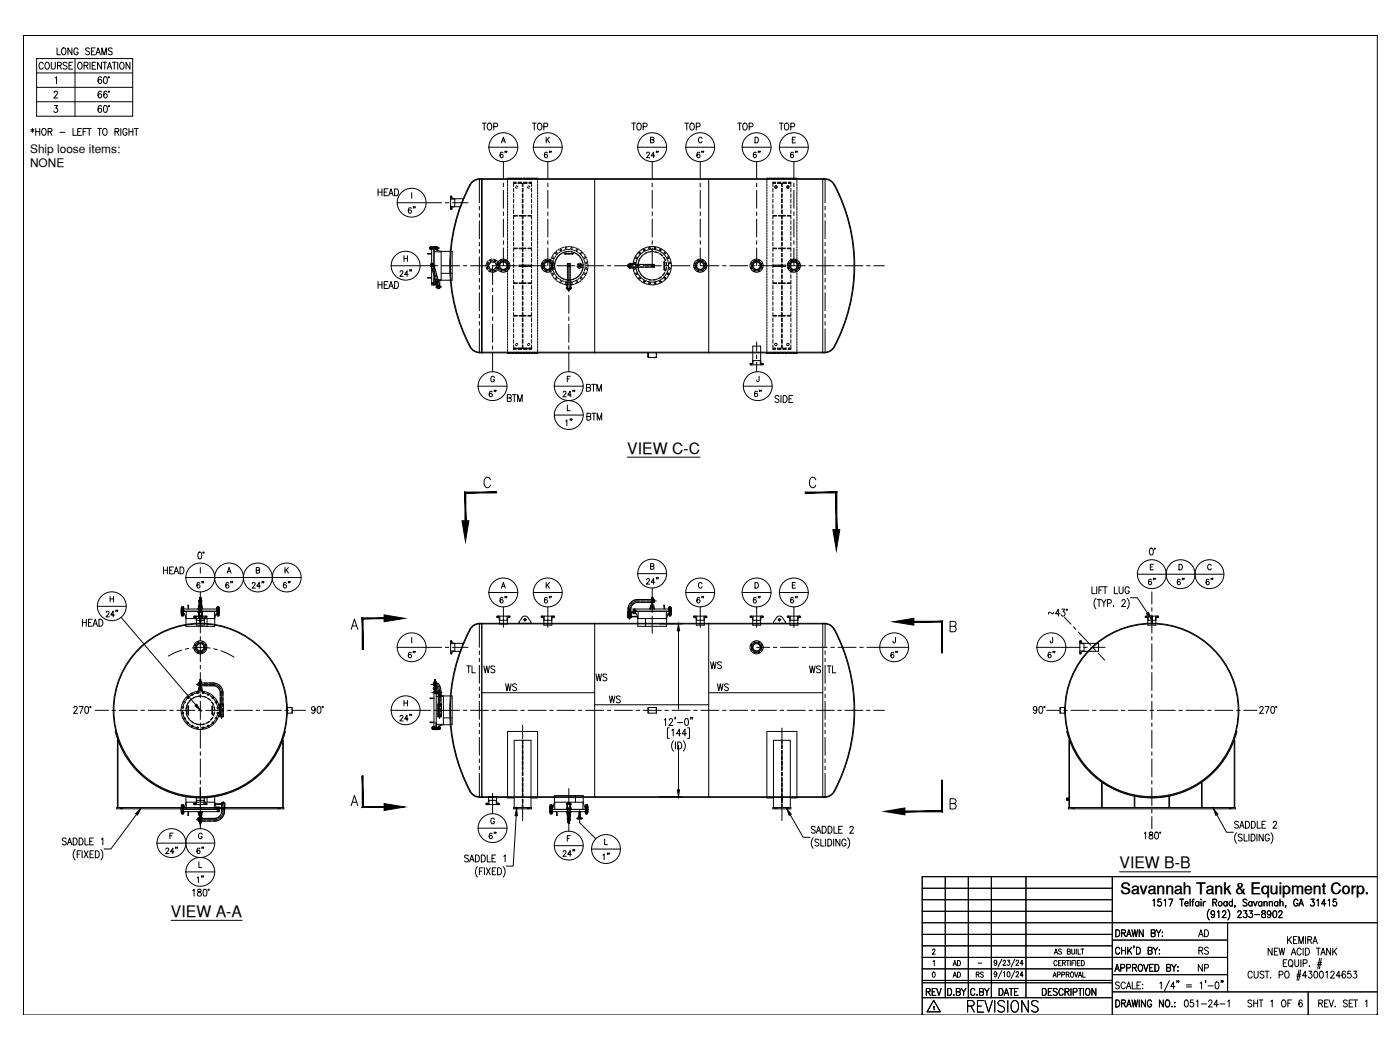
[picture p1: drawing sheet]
<svg xmlns="http://www.w3.org/2000/svg" width="610mm" height="457mm" viewBox="0 0 610 457" stroke-linecap="round" stroke-linejoin="round" font-family="sans-serif">
<defs><g id="words">
<text font-size="9.3" x="420.5" y="442">REVISIONS</text>
<g font-size="6.9">
<text x="273.1" y="197.6">VIEW C-C</text>
<text x="487.5" y="378.1">VIEW B-B</text>
<text x="487.9" y="389.3">Savannah Tank &amp; Equipment Corp.</text>
<text x="74.5" y="399.2">VIEW A-A</text>
</g>
<g font-size="6.6">
<text x="16.2" y="31.4">COURSE</text>
<text x="209.2" y="57.9">TOP</text>
<text x="231.1" y="57.9">TOP</text>
<text x="274.1" y="57.9">TOP</text>
<text x="297.4" y="57.9">TOP</text>
<text x="320.3" y="57.9">TOP</text>
<text x="338.3" y="57.9">TOP</text>
<text x="12.7" y="60.3">*HOR - LEFT TO RIGHT</text>
<text x="173.2" y="121.7">24&quot;</text>
<text x="163.7" y="127">HEAD</text>
<text x="70.2" y="251.2">HEAD</text>
<text x="308.7" y="292.5">WS</text>
<text x="202.5" y="294.2">TL</text>
<text x="209.9" y="294.2">WS</text>
<text x="258.6" y="297.7">WS</text>
<text x="351.7" y="294.2">WS</text>
<text x="359.5" y="294.2">TL</text>
<text x="219.4" y="302">WS</text>
<text x="311.5" y="302">WS</text>
<text x="264.6" y="307.3">WS</text>
<text x="212" y="366.5">6&quot;</text>
<text x="485.1" y="409.2">DRAWN BY:</text>
<text x="521.1" y="409.2">AD</text>
<text x="559.9" y="412">KEMIRA</text>
</g>
<g font-size="6.2">
<text x="24" y="25">LONG SEAMS</text>
<text x="217" y="69.8">6&quot;</text>
<text x="236" y="69.8">6&quot;</text>
<text x="280.5" y="69.8">24&quot;</text>
<text x="302.7" y="69.8">6&quot;</text>
<text x="327" y="69.8">6&quot;</text>
<text x="343.3" y="69.8">6&quot;</text>
<text x="163.7" y="86.4">HEAD</text>
<text x="176.7" y="94.2">6&quot;</text>
<text x="212" y="173.9">6&quot;</text>
<text x="244.1" y="173.9">24&quot;</text>
<text x="254.4" y="171.4">BTM</text>
<text x="332.7" y="173.9" transform="rotate(-90 332.7 173.9)">6&quot;</text>
<text x="220.1" y="176">BTM</text>
<text x="336.5" y="176.4">SIDE</text>
<text x="254.7" y="184.1">BTM</text>
<text x="90" y="257.2" transform="rotate(-90 90 257.2)">6&quot;</text>
<text x="102.3" y="257.2" transform="rotate(-90 102.3 257.2)">6&quot;</text>
<text x="109" y="257.2">24&quot;</text>
<text x="122.4" y="257.2">6&quot;</text>
<text x="280.5" y="255.4">24&quot;</text>
<text x="499.2" y="255.8">6&quot;</text>
<text x="511.9" y="255.8">6&quot;</text>
<text x="524.2" y="255.8">6&quot;</text>
<text x="217" y="263.9">6&quot;</text>
<text x="236" y="263.9">6&quot;</text>
<text x="302.7" y="263.9">6&quot;</text>
<text x="327" y="263.9">6&quot;</text>
<text x="343.3" y="263.9">6&quot;</text>
<text x="45.2" y="269.9">24&quot;</text>
<text x="34.9" y="273.8">HEAD</text>
<text x="176.7" y="287.5">6&quot;</text>
<text x="387" y="287.5">6&quot;</text>
<text x="455.4" y="287.5">6&quot;</text>
<text x="173.2" y="315">24&quot;</text>
<text x="71.3" y="372.9">24&quot;</text>
<text x="85" y="372.9">6&quot;</text>
<text x="244.1" y="373.9">24&quot;</text>
<text x="90" y="385.6" transform="rotate(-90 90 385.6)">1&quot;</text>
<text x="521.1" y="416.6">RS</text>
<text x="551.4" y="417">NEW ACID TANK</text>
<text x="484.7" y="424">APPROVED BY:</text>
<text x="521.1" y="424">NP</text>
<text x="484.7" y="431.8">SCALE:</text>
<text x="402.5" y="434.6">REV</text>
<text x="411.7" y="434.6">D.BY</text>
<text x="421.9" y="434.6">C.BY</text>
<text x="434.3" y="434.6">DATE</text>
<text x="453" y="434.6">DESCRIPTION</text>
<text x="485.1" y="439.6">DRAWING NO.:</text>
<text x="514.7" y="439.6">051-24-1</text>
<text x="542.6" y="439.6">SHT 1 OF 6</text>
<text x="573.3" y="439.6">REV. SET 1</text>
</g>
<g font-size="5.7">
<text x="250.1" y="186.6" transform="rotate(-90 250.1 186.6)">1&quot;</text>
<text x="266.3" y="375.7" transform="rotate(-90 266.3 375.7)">1&quot;</text>
<text x="414.2" y="426.9">AD</text>
<text x="424" y="426.9">RS</text>
</g>
<text font-size="5.3" x="414.2" y="421.6">AD</text>
<g font-size="5.2">
<text x="13.1" y="66.8">Ship loose items:</text>
<text x="13.1" y="72.6">NONE</text>
</g>
<text font-size="2.6" x="425.1" y="420.5">-</text>
</g></defs>
<!-- layer: 0 -->
<g fill="none" stroke="#000" stroke-width=".44">
<path d="M10.2 15.5h589.5v426.4h-589.5zM599.7 15.5h-589.5v426.4M401.6 386.8h82.7M401.6 391.8h82.7M401.6 396.8h82.7M411.6 381.7v52.7M421.6 381.7v52.7M431.7 381.7v52.7M446.7 381.7v52.7M484.3 381.7v60.2M599.7 381.7h-198.1v60.2M401.6 406.8h82.7"/>
<path d="M401.6 411.8h82.7M401.6 416.9h132.9M401.6 401.8h198.1M484.3 409.3h50.2M534.5 401.8v30.1M401.6 421.9h82.7M401.6 427.9h82.7M401.6 426.9h82.7M401.6 434.4h82.7M484.3 431.9h115.4M484.3 424.4h50.2M569.6 431.9v10"/>
</g>
<!-- layer: TEXT -->
<g fill="none" stroke="#000" stroke-width=".44">
<path d="M273.1 199.1h31.7M487.5 379.6h30.9M502 392.1l.6-.6v3M505.5 391.5h-1.2l-.1 1.3a.93 .93 0 0 1 1.4 .1 .93 .93 0 0 1-.2 1.3 .93 .93 0 0 1-1.3-.2M506.9 392.1l.6-.6v3M509 391.5h1.7l-1.3 3M513.7 391.5h1.7M514.5 391.5v3M515.9 393.4h1.4v-.6a.85 .85 0 0 0-1.2 .2 .85 .85 0 0 0 .1 1.1 .85 .85 0 0 0 1.1 0M518.2 391.5v3M519 392.5h.8M519.9 391.5l-.5 .2-.1 .4v2.4"/>
<path d="M522 393a.86 .86 0 0 0-1.2-.1 .86 .86 0 0 0 0 1.2 .86 .86 0 0 0 1.2 0M522 392.5v2M523 391.5v.3zM523 392.7v1.8M523.9 392.5v2M524.9 392.5l-.6 .2-.4 .7M526.6 396a3.5 3.5 0 0 0 0 4.6M528.1 393l1.4-.2 .2-1-1.6-.3v3M528.9 397.6a.85 .85 0 0 1-1.4 .5 .85 .85 0 0 1 .2-1.4l.3-.1a1.74 1.74 0 0 1 .1 3l-.7-.5M528.9 393l.9 1.5M530.1 397.1l.6-.5v3M532.3 397.3l.5-.7 .7 .1 .3 .4-.4 1-1.2 1.5h1.7"/>
<path d="M534.3 393a.86 .86 0 0 0-1.2-.1 .86 .86 0 0 0 0 1.2 .86 .86 0 0 0 1.2 0M534.3 392.5v2M534.6 396a3.5 3.5 0 0 1 0 4.6M536.6 393a.93 .93 0 0 0-1.5 .3 .93 .93 0 0 0 1 1.2l.5-.4M536.6 391.5v3M537.8 394.4h-.2h.2l-.2 .7M539 397.3l.5-.7 .7 .1 .3 .4-.4 1-1.2 1.5h1.7M541.6 396.6h1.3l-.8 1.1a.92 .92 0 0 1 .8 1.4 .92 .92 0 0 1-1.6-.1M543 391.9l-.6-.4-1.1 .4 .2 .8 1.3 .7 .2 .7-.6 .4-1.1-.4M544 396.6h1.3l-.7 1.1a.91 .91 0 0 1 .7 1.4 .91 .91 0 0 1-1.5-.1M545.2 393a.86 .86 0 0 0-1.3-.1 .86 .86 0 0 0 0 1.2 .86 .86 0 0 0 1.3 0M545.2 392.5v2"/>
<path d="M545.9 392.5l.7 2 .8-2M546.3 398.2h2.2M549.4 393a.86 .86 0 0 0-1.2-.1 .86 .86 0 0 0 0 1.2 .86 .86 0 0 0 1.2 0M549.4 392.5v2M549.6 396.7v.9a1.09 1.09 0 0 1 1.3 .6 1.09 1.09 0 0 1-.5 1.4 .97 .97 0 0 1-1.1-1.1 .97 .97 0 0 1 1.3-.8l.4-.4-.2-.6zM550.4 393.1l.6-.6 .6 .2 .1 1.8M550.4 392.5v2M552.7 393.1l.6-.6 .6 .2 .1 1.8M552.7 392.5v2M553.4 397.6a.8 .8 0 0 1-.9 .8 .8 .8 0 0 1-.7-1l.7-.8a1.65 1.65 0 0 1 .9 1.5 1.65 1.65 0 0 1-1 1.5l-.5-.5M554.6 396.7l.6-.1a1.84 1.84 0 0 1 0 3h-.2a2.1 2.1 0 0 1-.4-2.9zM556.4 393a.86 .86 0 0 0-1.3-.1 .86 .86 0 0 0 0 1.2 .86 .86 0 0 0 1.3 0"/>
<path d="M556.4 392.5v2M556.8 397.3l.2-.6a.85 .85 0 0 1 1.2 .2 .85 .85 0 0 1-.3 1.2l-1.2 1.5h1.7M557.3 393.1l.6-.6 .6 .2 .2 1.8M557.3 391.5v3M559.9 394.4h-.3h.3l-.3 .7M565.1 392.2a.93 .93 0 0 0-1.1-.7 .93 .93 0 0 0-.7 1.2v.7a.94 .94 0 0 0 .9 1.1 .94 .94 0 0 0 .9-1.1h-.6M565.6 394.5l1-3 .9 3M566 393.5h1.2M570.9 391.5h1.3l-.7 1.2a.93 .93 0 0 1 .7 1.4 .93 .93 0 0 1-1.6-.1M573.4 392.1l.6-.6v3M577.3 393.5h-1.8l1.2-2v3M578.3 392.1l.6-.6v3"/>
<path d="M581.8 391.5h-1.2l-.1 1.3a.93 .93 0 0 1 1.4 .1 .93 .93 0 0 1-.2 1.3 .93 .93 0 0 1-1.3-.2M74.5 400.7h30.9M406 413.8l.4-.6 .7 .5-1.2 1.8h1.3M406.3 418.7l.5-.5v2.3M434 418.8l-.3 .6a.63 .63 0 0 1-.8-.3 .63 .63 0 0 1 .2-.8 .63 .63 0 0 1 .8 .1v1.5l-.4 .4-.6-.3M436.2 417.6l-1.6 3.5M436.8 418.6l.2-.4 .5-.1 .4 .6-1.2 1.6h1.3M438.7 418.1h1l-.5 .8a.68 .68 0 0 1 .5 1.1 .68 .68 0 0 1-1.2-.1M441.9 417.6l-1.6 3.5M442.5 418.6l.1-.4 .6-.1 .3 .6-1.2 1.6h1.3M445.5 419.6h-1.3l.9-1.5v2.2M459.1 415.5l.7-2.3 .7 2.3"/>
<path d="M459.3 414.7h1M460.3 418.8a.72 .72 0 0 0-.9-.6 .72 .72 0 0 0-.5 .9v.5a.72 .72 0 0 0 .5 .9 .72 .72 0 0 0 .9-.5M460.9 419.3h.7M462.1 418.2h-1.2v2.3h1.2M462.2 413.6l-.5-.4-.6 .1-.1 .7 1 .5 .2 .7-.5 .3-.8-.3M462.6 419.3l1.1-.1v-.8l-1.1-.2v2.3M463.3 419.3l.6 1.2M464.3 418.2h1.3M464.8 414.3l1.1-.1v-.9l-1.1-.1v2.3l1.1-.1 .1-.7-.4-.4M464.9 418.2v2.3M466 418.2v2.3M466.7 413.2v1.6l.5 .7 .7-.3v-2"/>
<path d="M466.8 419.3h.7M467.9 418.2h-1.1v2.3M468.4 418.2v2.3M468.7 413.2v2.3M469.1 419.3h.8M469.4 413.2v2.3h1.1M470.3 418.2h-1.2v2.3h1.2M470.7 413.2h1.3M470.9 418.2a1.16 1.16 0 0 1 1.3 1.2 1.16 1.16 0 0 1-1.3 1.1zM471.3 413.2v2.3M487.5 413.2a.93 .93 0 0 0-1.1-.7 .93 .93 0 0 0-.7 1.1v.7a.93 .93 0 0 0 .7 1.2 .93 .93 0 0 0 1.1-.7M488.4 412.5v3"/>
<path d="M488.4 413.9h1.7M490.1 412.5v3M491.1 412.5v3M491.7 413.8l1.1 1.7M492.8 412.5l-1.7 2M493.8 412l-.2 .8M494.9 412.5a1.52 1.52 0 0 1 1.7 1.5 1.52 1.52 0 0 1-1.7 1.5zM499.9 413.9l1.5-.1 .2-1-1.7-.3v3l1.7-.3 .1-.7-.7-.6M502.1 412.5l1 1.4v1.6M504.1 412.5l-1 1.4M504.9 413.5h.1M504.9 415.2v.3z"/>
<path d="M558.8 419.3h1M560.4 417.9h-1.6v3h1.6M561.5 418l.2-.1a1.52 1.52 0 0 1 1.3 1.5 1.52 1.52 0 0 1-1.3 1.5 1.97 1.97 0 0 1-.2-2.9zM563.8 417.9v2.1l.7 .9 .8-.4 .2-2.6M566.4 417.9v3M567.4 419.5l1.5-.2 .1-1.2-1.6-.2v3M573.8 419.2h1.7M574.6 417.3l-.8 4.6M575.3 417.3l-.8 4.6M406.2 423.4l.3-.1a1.2 1.2 0 0 1 .7 1.1 1.2 1.2 0 0 1-.7 1.1l-.6-1zM406.4 438.5l.3-.3v1.5M406.6 435.6l2.9 5h-5.8z"/>
<path d="M434 423.9l-.3 .5a.63 .63 0 0 1-.8-.2 .63 .63 0 0 1 .2-.9 .63 .63 0 0 1 .8 .1l-.2 1.9-.4 .1-.4-.4M436.2 422.7l-1.6 3.4M437 423.5l.4-.4v2.3M438.8 423.2l.3-.1a1.26 1.26 0 0 1 .7 1.1 1.26 1.26 0 0 1-.7 1.2l-.6-1zM441.9 422.7l-1.6 3.4M442.5 423.6l.3-.5 .7 .4-1.2 1.9h1.3M445.5 424.6h-1.3l.9-1.5v2.3M458.5 425.5l.7-2.2 .7 2.2M458.8 424.8h.9M460.4 424.4l1.1-.1 .1-.8-1.2-.2v2.2M462.3 424.4l1.2-.2v-.7l-1.2-.2v2.2M464.3 424.3l1.1-.1v-.7l-1.1-.2v2.2"/>
<path d="M464.9 424.3l.6 1.2M466.2 423.6l.4-.3a1.08 1.08 0 0 1 1 1.1 1.08 1.08 0 0 1-1.1 1l-.4-.7zM467.9 423.3l.7 2.2 .8-2.2M469.5 425.5l.8-2.2 .7 2.2M469.8 424.8h.9M471.5 423.3v2.2h1.1M505 428.1l.7-.5v3M509.2 427l-2.2 4.6M511.6 429.6h-1.8l1.2-2v3M512.6 427.2h-.3h.3l-.3 .7M513.3 427.2h-.2h.2l-.2 .7M516.6 428.9h2.2"/>
<path d="M516.6 429.7h2.2M522.6 428.1l.6-.5v3M525 427.2h-.2h.2l-.2 .7M526 429.3h2.2M529.4 427.7l.6-.1a1.75 1.75 0 0 1-.2 3 2.22 2.22 0 0 1-.4-2.9zM531.9 427.2h-.3h.3l-.3 .7M532.6 427.2h-.3h.3l-.3 .7M545.2 423.6a.93 .93 0 0 0-1.1-.7 .93 .93 0 0 0-.7 1.1v.7a.93 .93 0 0 0 .7 1.2 .93 .93 0 0 0 1.1-.7M546.1 422.9v2.1l.7 .9 .9-.4 .1-2.6M550.4 423.3l-.6-.4-1.1 .4 .1 .6 1.6 1.1v.5l-.6 .4-1.1-.4M550.9 422.9h1.7M551.7 422.9v3"/>
<path d="M553.3 425.6v.3zM557 424.4l1.4-.1 .3-.4-.3-.9-1.4-.1v3M559.9 423l.2-.1a1.53 1.53 0 0 1 1.3 1.5 1.53 1.53 0 0 1-1.3 1.5 1.89 1.89 0 0 1-.2-2.9zM562.1 420.3l.7 .8M564.6 425h1.7M564.8 424.2h1.6M565.6 422.3l-.8 4.6M566.3 422.3l-.8 4.6M569 424.9h-1.8l1.2-2v3M569.9 422.9h1.3l-.7 1.1a.91 .91 0 0 1 .7 1.4 .91 .91 0 0 1-1.6-.1M570.1 420.6v.3zM572.4 423l.7-.1a1.91 1.91 0 0 1 0 3h-.3a2.19 2.19 0 0 1-.4-2.9z"/>
<path d="M573.6 420h1.7M574.9 423l.6-.1a1.85 1.85 0 0 1 0 3h-.3a2.13 2.13 0 0 1-.3-2.9zM577.3 423.5l.6-.6v3M579.5 423.6l.5-.7 .7 .1 .3 .5-.4 .9-1.2 1.5h1.7M583.6 424.9h-1.8l1.2-2v3M585.8 423.3l-.7-.4a1.7 1.7 0 0 0 .1 3 .86 .86 0 0 0 .9-.8 .86 .86 0 0 0-.8-.9 .86 .86 0 0 0-.9 .7M588.2 422.9h-1.3l-.1 1.3a.93 .93 0 0 1 1.4 0 .93 .93 0 0 1-.2 1.4 .93 .93 0 0 1-1.3-.3M589.4 422.9h1.3l-.7 1.1a.91 .91 0 0 1 .7 1.4 .91 .91 0 0 1-1.6-.1"/>
<circle cx="531.3" cy="393.4" r=".94"/>
</g>
<!-- layer: SHOP TAG -->
<path d="M401.6 441.9h.1M599.7 441.9h.1" fill="none" stroke="#000" stroke-width=".44"/>
<!-- layer: NAMEPLATE -->
<g fill="none" stroke="#000" stroke-width=".44">
<path d="M282.2 155.5v-1.9v1.9M282.2 155.5l.2 .2M282.2 155.5l.2 .1M282.4 155.6h3.3M285.8 155.5v-1.9v1.9M285.8 155.5l-.2 .1M285.8 155.5l-.2 .2M125.1 308.1h2.1v2.4h-2.1zM127.2 308.1v.8M127.2 309.7v.8M282.2 308.1h3.6v2.4h-3.6zM282.2 308.1v.8"/>
<path d="M282.2 309.7v.8M285.8 308.1v.8M285.8 309.7v.8M461.6 308.1h2.1v2.4h-2.1zM461.6 308.1v.8M461.6 309.7v.8"/>
</g>
<!-- layer: SHELL -->
<g fill="none" stroke="#000" stroke-width=".44">
<path d="M205.6 79.4l1.7-1.1 1.4-.2h150.6l2.5 .9a8.5 8.5 0 0 1 2.7 4.3 74.4 74.4 0 0 1-2.2 68.7l-1.7 1.1-1.3 .2h-150.6l-2.5-.8a8.1 8.1 0 0 1-2.7-4.4 74.5 74.5 0 0 1 2.1-68.7zM209.8 77.8h148.5v75.8h-148.5v-75.8v75.8M209.8 78.1a4.4 4.4 0 0 0-5.2 2.3M258.9 77.8v75.8M308.6 77.8v75.8M358.3 78.1a4.3 4.3 0 0 1 5.1 2.3 75.3 75.3 0 0 1 0 70.6M204.6 80.3a75.5 75.5 0 0 0 0 70.7M212.9 114.9l-.1 1.1M212.9 116.5l.7 .8M214.1 114l-.9 .5M214.6 114l1 .4M215.2 117.4h-1.1"/>
<path d="M216 114.7l.3 1M216.2 116.2l-.6 .9M252 115.7l.6 .3M252.2 115.4l.6 .3M204.6 151a4.6 4.6 0 0 0 5.2 2.4v-.1M363.4 151a4.6 4.6 0 0 1-5.1 2.4v-.1M204.6 273.9a75.5 75.5 0 0 0 0 70.7M205.6 273l1.7-1.1 1.4-.2h150.6l2.5 .8a8.5 8.5 0 0 1 2.7 4.4 74.4 74.4 0 0 1-2.2 68.7l-1.7 1.1-1.3 .2h-150.6l-2.5-.8a8.1 8.1 0 0 1-2.7-4.4 74.5 74.5 0 0 1 2.1-68.7zM209.8 271.4h148.5v75.8h-148.5zM209.8 271.7a4.4 4.4 0 0 0-5.2 2.3M209.8 271.4v75.8M258.9 271.4v75.8"/>
<path d="M308.6 271.4v75.8M358.3 271.7a4.3 4.3 0 0 1 5.1 2.3M363.4 273.9a74.5 74.5 0 0 1-.9 71.9 4 4 0 0 1-4.2 1.1M209.8 301.6h49.1M258.9 306.9h49.7M308.6 301.6h49.7M204.6 344.6a4.4 4.4 0 0 0 5.2 2.3"/>
<circle cx="219.2" cy="115.7" r="1.8"/>
<circle cx="238.5" cy="115.7" r="1.8"/>
<circle cx="304.9" cy="115.7" r="1.8"/>
<circle cx="329.4" cy="115.7" r="1.8"/>
<circle cx="345.7" cy="115.7" r="1.8"/>
<circle cx="87.2" cy="281.8" r="1.8"/>
<circle cx="329.4" cy="281.8" r="1.8"/>
<circle cx="87.2" cy="309.3" r="37.9"/>
<circle cx="87.2" cy="309.3" r="37.6"/>
<circle cx="501.5" cy="309.3" r="37.9"/>
<circle cx="501.5" cy="309.3" r="37.6"/>
</g>
<!-- layer: PHANTOM -->
<g fill="none" stroke="#000" stroke-width=".44">
<path d="M208.7 77.8v10.5M359.3 77.8v10.5M208.7 89.8v1.6M208.7 93v1.5M208.7 96.1v7.9M359.3 89.8v1.6M359.3 93v1.5M359.3 96.1v7.9M208.7 105.6v1.5M208.7 108.7v1.6M208.7 111.8v7.8M359.3 105.6v1.5"/>
<path d="M359.3 108.7v1.6M359.3 111.8v7.8M208.7 121.2v1.6M208.7 124.3v1.6M208.7 127.5v7.8M208.7 136.9v1.5M359.3 121.2v1.6M359.3 124.3v1.6M359.3 127.5v7.8M359.3 136.9v1.5M208.7 140v1.6M208.7 143.2v10.4"/>
<path d="M359.3 140v1.6M359.3 143.2v10.4M208.7 271.4v10.5M359.3 271.4v10.5M208.7 283.4v1.6M208.7 286.6v1.5M208.7 289.7v7.8M208.7 299.1v1.6M359.3 283.4v1.6M359.3 286.6v1.5M359.3 289.7v7.8M359.3 299.1v1.6"/>
<path d="M208.7 302.2v1.6M208.7 305.4v7.8M208.7 314.8v1.6M208.7 317.9v1.6M359.3 302.2v1.6M359.3 305.4v7.8M359.3 314.8v1.6M359.3 317.9v1.6M208.7 321.1v7.8M208.7 330.5v1.5M208.7 333.6v1.6M208.7 336.7v10.5"/>
<path d="M359.3 321.1v7.8M359.3 330.5v1.5M359.3 333.6v1.6M359.3 336.7v10.5"/>
</g>
<!-- layer: REPAD -->
<g fill="none" stroke="#000" stroke-width=".44">
<path d="M221 77.8v.8M221 79v.8M221 77.8h.5M221.5 77.6h-.5v.2M221.9 77.6h.8M221.9 77.8h.8M223 77.6h.8M223 77.8h.8M224.2 77.6h.8M224.2 77.8h.8M225.4 77.6h.8M225.4 77.8h.8"/>
<path d="M226.6 77.6h.8M226.6 77.8h.8M227.7 77.6h.8M227.7 77.8h.8M228.9 77.6h.8M228.9 77.8h.8M230.1 77.6h.8M230.1 77.8h.8M231.3 77.6h.8M231.3 77.8h.8M232.5 77.6h.7M232.5 77.8h.7"/>
<path d="M233.6 77.6h.5v1M233.6 77.8h.5M234.1 79v.8M333.9 77.8h.5M333.9 79v.8M334.4 77.6h-.5v1M334.8 77.6h.8M334.8 77.8h.8M335.9 77.6h.8M335.9 77.8h.8M337.1 77.6h.8M337.1 77.8h.8"/>
<path d="M338.3 77.6h.8M338.3 77.8h.8M339.5 77.6h.8M339.5 77.8h.8M340.6 77.6h.8M340.6 77.8h.8M341.8 77.6h.8M341.8 77.8h.8M343 77.6h.8M343 77.8h.8M344.2 77.6h.8M344.2 77.8h.8"/>
<path d="M345.3 77.6h.8M345.3 77.8h.8M346.5 77.6h.5v.2M346.5 77.8h.5M347 77.8v.8M347 79v.8M221 80.2v.8M221 81.4v.7M221 82.5v.8M221 83.7v.8M221 84.9v.8M221 86.1v.7"/>
<path d="M221 87.2v.8M221 88.4v.8M221 89.6v.8M221 90.8v.7M221 92v.7M221 93.1v.8M221 94.3v.8M221 95.5v.7M221 96.7v.7M221 97.8v.8M221 99v.8M234.1 80.2v.8"/>
<path d="M234.1 81.4v.7M234.1 82.5v.8M234.1 83.7v.8M234.1 84.9v.8M234.1 86.1v.7M234.1 87.2v.8M234.1 88.4v.8M234.1 89.6v.8M234.1 90.8v.7M234.1 92v.7M234.1 93.1v.8M234.1 94.3v.8"/>
<path d="M234.1 95.5v.7M234.1 96.7v.7M234.1 97.8v.8M234.1 99v.8M333.9 80.2v.8M333.9 81.4v.7M333.9 82.5v.8M333.9 83.7v.8M333.9 84.9v.8M333.9 86.1v.7M333.9 87.2v.8M333.9 88.4v.8"/>
<path d="M333.9 89.6v.8M333.9 90.8v.7M333.9 92v.7M333.9 93.1v.8M333.9 94.3v.8M333.9 95.5v.7M333.9 96.7v.7M333.9 97.8v.8M333.9 99v.8M347 80.2v.8M347 81.4v.7M347 82.5v.8"/>
<path d="M347 83.7v.8M347 84.9v.8M347 86.1v.7M347 87.2v.8M347 88.4v.8M347 89.6v.8M347 90.8v.7M347 92v.7M347 93.1v.8M347 94.3v.8M347 95.5v.7M347 96.7v.7"/>
<path d="M347 97.8v.8M347 99v.8M221 100.2v.8M221 101.4v.7M221 102.5v.8M221 103.7v.8M221 104.9v.8M221 106.1v.7M221 107.2v.8M221 108.4v.8M221 109.6v.8M221 110.8v.8"/>
<path d="M221 111.9v.8M221 113.1v.8M221 114.3v.8M221 115.5v.8M221 116.6v.8M221 117.8v.8M221 119v.8M234.1 100.2v.8M234.1 101.4v.7M234.1 102.5v.8M234.1 103.7v.8M234.1 104.9v.8"/>
<path d="M234.1 106.1v.7M234.1 107.2v.8M234.1 108.4v.8M234.1 109.6v.8M234.1 110.8v.8M234.1 111.9v.8M234.1 113.1v.8M234.1 114.3v.8M234.1 115.5v.8M234.1 116.6v.8M234.1 117.8v.8M234.1 119v.8"/>
<path d="M333.9 100.2v.8M333.9 101.4v.7M333.9 102.5v.8M333.9 103.7v.8M333.9 104.9v.8M333.9 106.1v.7M333.9 107.2v.8M333.9 108.4v.8M333.9 109.6v.8M333.9 110.8v.8M333.9 111.9v.8M333.9 113.1v.8"/>
<path d="M333.9 114.3v.8M333.9 115.5v.8M333.9 116.6v.8M333.9 117.8v.8M333.9 119v.8M347 100.2v.8M347 101.4v.7M347 102.5v.8M347 103.7v.8M347 104.9v.8M347 106.1v.7M347 107.2v.8"/>
<path d="M347 108.4v.8M347 109.6v.8M347 110.8v.8M347 111.9v.8M347 113.1v.8M347 114.3v.8M347 115.5v.8M347 116.6v.8M347 117.8v.8M347 119v.8M221 120.2v.8M221 121.3v.8"/>
<path d="M221 122.5v.8M221 123.7v.8M221 124.9v.8M221 126v.8M221 127.2v.8M221 128.4v.8M221 129.6v.8M221 130.7v.8M221 131.9v.8M221 133.1v.8M221 134.3v.8M221 135.4v.8"/>
<path d="M221 136.6v.8M221 137.8v.8M221 139v.8M234.1 120.2v.8M234.1 121.3v.8M234.1 122.5v.8M234.1 123.7v.8M234.1 124.9v.8M234.1 126v.8M234.1 127.2v.8M234.1 128.4v.8M234.1 129.6v.8"/>
<path d="M234.1 130.7v.8M234.1 131.9v.8M234.1 133.1v.8M234.1 134.3v.8M234.1 135.4v.8M234.1 136.6v.8M234.1 137.8v.8M234.1 139v.8M333.9 120.2v.8M333.9 121.3v.8M333.9 122.5v.8M333.9 123.7v.8"/>
<path d="M333.9 124.9v.8M333.9 126v.8M333.9 127.2v.8M333.9 128.4v.8M333.9 129.6v.8M333.9 130.7v.8M333.9 131.9v.8M333.9 133.1v.8M333.9 134.3v.8M333.9 135.4v.8M333.9 136.6v.8M333.9 137.8v.8"/>
<path d="M333.9 139v.8M347 120.2v.8M347 121.3v.8M347 122.5v.8M347 123.7v.8M347 124.9v.8M347 126v.8M347 127.2v.8M347 128.4v.8M347 129.6v.8M347 130.7v.8M347 131.9v.8"/>
<path d="M347 133.1v.8M347 134.3v.8M347 135.4v.8M347 136.6v.8M347 137.8v.8M347 139v.8M221 140.2v.7M221 141.3v.8M221 142.5v.8M221 143.7v.8M221 144.9v.7M221 146v.8"/>
<path d="M221 147.2v.8M221 148.4v.8M221 149.6v.7M221 150.8v.7M221 151.9v.8M221 153.1v.8M221.5 153.6h-.5v.3h.5M221.9 153.9h.8M221.9 153.6h.8M223 153.9h.8M223 153.6h.8M224.2 153.9h.8"/>
<path d="M224.2 153.6h.8M225.4 153.9h.8M225.4 153.6h.8M226.6 153.9h.8M226.6 153.6h.8M227.7 153.9h.8M227.7 153.6h.8M228.9 153.9h.8M228.9 153.6h.8M230.1 153.9h.8M230.1 153.6h.8M231.3 153.9h.8"/>
<path d="M231.3 153.6h.8M232.5 153.9h.7M232.5 153.6h.7M233.6 153.6h.5v.3h-.5M234.1 140.2v.7M234.1 141.3v.8M234.1 142.5v.8M234.1 143.7v.8M234.1 144.9v.7M234.1 146v.8M234.1 147.2v.8M234.1 148.4v.8"/>
<path d="M234.1 149.6v.7M234.1 150.8v.7M234.1 151.9v.8M234.1 153.1v.8M333.9 140.2v.7M333.9 141.3v.8M333.9 142.5v.8M333.9 143.7v.8M333.9 144.9v.7M333.9 146v.8M333.9 147.2v.8M333.9 148.4v.8"/>
<path d="M333.9 149.6v.7M333.9 150.8v.7M333.9 151.9v.8M333.9 153.1v.8M334.4 153.6h-.5v.3h.5M334.8 153.9h.8M334.8 153.6h.8M335.9 153.9h.8M335.9 153.6h.8M337.1 153.9h.8M337.1 153.6h.8M338.3 153.9h.8"/>
<path d="M338.3 153.6h.8M339.5 153.9h.8M339.5 153.6h.8M340.6 153.9h.8M340.6 153.6h.8M341.8 153.9h.8M341.8 153.6h.8M343 153.9h.8M343 153.6h.8M344.2 153.9h.8M344.2 153.6h.8M345.3 153.9h.8"/>
<path d="M345.3 153.6h.8M346.5 153.6h.5v.3h-.5M347 140.2v.7M347 141.3v.8M347 142.5v.8M347 143.7v.8M347 144.9v.7M347 146v.8M347 147.2v.8M347 148.4v.8M347 149.6v.7M347 150.8v.7"/>
<path d="M347 151.9v.8M347 153.1v.8M50.4 318.5h-.2a38.2 38.2 0 0 0 37 28.9 38.2 38.2 0 0 0 37-28.9h-.2M464.5 318.5a38.2 38.2 0 0 0 37 28.9 38.2 38.2 0 0 0 37.1-28.9M464.8 318.5h-.2M538.3 318.5h.3M223.9 347.4h-2.9v-28.9h13.1v28.9h-2.9M336.8 347.4h-2.9v-28.9h13.1v28.9h-2.9"/>
</g>
<!-- layer: EXTERNALS -->
<g fill="none" stroke="#000" stroke-width=".44">
<path d="M224.8 79.6h-.9v.3h.9M224.8 79.3h-1.2v1.9M225.6 79.3h1.5M225.6 79.6h1.5M225.6 79.9h1.5M227.4 79.9v1.3M227.7 79.9v1.3M228 79.3h1.5M228 79.6h1.5M228 79.9h1.5M230.3 79.6h.9v.3h-.9M230.3 79.3h1.2v1.9"/>
<path d="M337.7 79.6h-.9v.3h.9M337.7 79.3h-1.2v1.9M338.5 79.3h1.5M338.5 79.6h1.5M338.5 79.9h1.5M340.3 79.9v1.3M340.6 79.9v1.3M340.9 79.3h1.5M340.9 79.6h1.5M340.9 79.9h1.5M343.2 79.3h1.2v1.9M343.2 79.6h.9v.3h-.9"/>
<path d="M223.6 82v1.6M223.6 84.4v1.6M223.6 86.7v1.6M223.6 89.1v1.5M223.6 91.4v1.6M223.6 93.8v1.5M223.6 96.1v1.6M223.6 98.5v1.5M224.4 81.4l.2 .4h.6M224.7 81h.5l.3 .4M225.3 93.8h-1.4v.3h1.4M226 93.8h1.4v1.5"/>
<path d="M226 94.1h1.4M227.4 82v1.6M227.4 84.4v1.6M227.4 86.7v1.6M227.4 89.1v1.5M227.4 91.4v1.6M227.4 96.1v1.6M227.4 98.5v1.5M227.7 82v1.6M227.7 84.4v1.6M227.7 86.7v1.6M227.7 89.1v1.5"/>
<path d="M227.7 91.4v1.6M227.7 96.1v1.6M227.7 98.5v1.5M227.7 94.1h1.4M229.1 93.8h-1.4v1.5M229.7 81.4l.1 .4h.6M229.9 93.8h1.3v.3h-1.3M229.9 81l.6 .1 .2 .3M231.5 82v1.6M231.5 84.4v1.6M231.5 86.7v1.6M231.5 89.1v1.5"/>
<path d="M231.5 91.4v1.6M231.5 93.8v1.5M231.5 96.1v1.6M231.5 98.5v1.5M336.5 82v1.6M336.5 84.4v1.6M336.5 86.7v1.6M336.5 89.1v1.5M336.5 91.4v1.6M336.5 93.8v1.5M336.5 96.1v1.6M336.5 98.5v1.5"/>
<path d="M337.3 81.4l.2 .4h.6M337.3 81.2v.5M337.5 81.8h.7M337.5 81h.7M337.6 81h.5l.3 .4M338.2 93.8h-1.4v.3h1.4M338.4 81.2v.5M338.9 93.8h1.4v1.5M338.9 94.1h1.4M340.3 82v1.6M340.3 84.4v1.6M340.3 86.7v1.6"/>
<path d="M340.3 89.1v1.5M340.3 91.4v1.6M340.3 96.1v1.6M340.3 98.5v1.5M340.6 82v1.6M340.6 84.4v1.6M340.6 86.7v1.6M340.6 89.1v1.5M340.6 91.4v1.6M340.6 96.1v1.6M340.6 98.5v1.5M340.6 94.1h1.4"/>
<path d="M342 93.8h-1.4v1.5M342.6 81.4l.1 .4h.6M342.6 81.2v.5M342.7 81h.7M342.7 81.8h.7M342.8 93.8h1.3v.3h-1.3M342.8 81l.6 .1 .2 .3M343.6 81.2v.5M344.4 82v1.6M344.4 84.4v1.6M344.4 86.7v1.6M344.4 89.1v1.5"/>
<path d="M344.4 91.4v1.6M344.4 93.8v1.5M344.4 96.1v1.6M344.4 98.5v1.5M223.6 100.8v1.6M223.6 103.2v1.5M223.6 105.6v1.5M223.6 107.9v1.5M223.6 110.3v1.5M223.6 112.6v1.5M223.6 114.9v1.6M223.6 117.3v1.5"/>
<path d="M223.6 119.6v1.6M225.3 108h-1.4v.3h1.4M226 115.5h5.2v.5h-5.2zM226 108h1.4M226 108.3h1.4M227.4 100.8v1.6M227.4 103.2v1.5M227.4 105.6v1.5M227.4 107.9v1.5M227.4 110.3v1.5M227.4 112.6v1.5M227.4 114.9v1.6"/>
<path d="M227.4 117.3v1.5M227.4 119.6v1.6M227.7 100.8v1.6M227.7 103.2v1.5M227.7 105.6v1.5M227.7 107.9v1.5M227.7 110.3v1.5M227.7 112.6v1.5M227.7 114.9v1.6M227.7 117.3v1.5M227.7 119.6v1.6M227.7 108h1.4"/>
<path d="M227.7 108.3h1.4M228.2 115.5v.5M229.1 115.5v.5M229.9 108h1.3v.3h-1.3M231.5 100.8v1.6M231.5 103.2v1.5M231.5 105.6v1.5M231.5 107.9v1.5M231.5 110.3v1.5M231.5 112.6v1.5M231.5 114.9v1.6M231.5 117.3v1.5"/>
<path d="M231.5 119.6v1.6M336.5 100.8v1.6M336.5 103.2v1.5M336.5 105.6v1.5M336.5 107.9v1.5M336.5 110.3v1.5M336.5 112.6v1.5M336.5 114.9v1.6M336.5 117.3v1.5M336.5 119.6v1.6M336.8 115.5h5.2v.5h-5.2zM338.2 108h-1.4v.3h1.4"/>
<path d="M338.9 115.5v.5M338.9 108h1.4M338.9 108.3h1.4M339.9 115.5v.5M340.3 100.8v1.6M340.3 103.2v1.5M340.3 105.6v1.5M340.3 107.9v1.5M340.3 110.3v1.5M340.3 112.6v1.5M340.3 114.9v1.6M340.3 117.3v1.5"/>
<path d="M340.3 119.6v1.6M340.6 100.8v1.6M340.6 103.2v1.5M340.6 105.6v1.5M340.6 107.9v1.5M340.6 110.3v1.5M340.6 112.6v1.5M340.6 114.9v1.6M340.6 117.3v1.5M340.6 119.6v1.6M340.6 108h1.4M340.6 108.3h1.4"/>
<path d="M342.8 108h1.3v.3h-1.3M344.4 100.8v1.6M344.4 103.2v1.5M344.4 105.6v1.5M344.4 107.9v1.5M344.4 110.3v1.5M344.4 112.6v1.5M344.4 114.9v1.6M344.4 117.3v1.5M344.4 119.6v1.6M223.6 122v1.6M223.6 124.3v1.6"/>
<path d="M223.6 126.7v1.6M223.6 129v1.6M223.6 131.4v1.6M223.6 133.7v1.6M223.6 136.1v1.6M223.6 138.4v1.6M225.3 123.2h-1.4v.2h1.4M225.3 137.3h-1.4v.3h1.4M226 137.6h1.4M226 137.3h1.4M226 123.4h1.4M226 123.2h1.4"/>
<path d="M227.4 122v1.6M227.4 124.3v1.6M227.4 126.7v1.6M227.4 129v1.6M227.4 131.4v1.6M227.4 133.7v1.6M227.4 136.1v1.6M227.4 138.4v1.6M227.7 122v1.6M227.7 124.3v1.6M227.7 126.7v1.6M227.7 129v1.6"/>
<path d="M227.7 131.4v1.6M227.7 133.7v1.6M227.7 136.1v1.6M227.7 138.4v1.6M227.7 137.6h1.4M227.7 137.3h1.4M227.7 123.4h1.4M227.7 123.2h1.4M229.9 123.2h1.3v.2h-1.3M229.9 137.3h1.3v.3h-1.3M231.5 122v1.6M231.5 124.3v1.6"/>
<path d="M231.5 126.7v1.6M231.5 129v1.6M231.5 131.4v1.6M231.5 133.7v1.6M231.5 136.1v1.6M231.5 138.4v1.6M336.5 122v1.6M336.5 124.3v1.6M336.5 126.7v1.6M336.5 129v1.6M336.5 131.4v1.6M336.5 133.7v1.6"/>
<path d="M336.5 136.1v1.6M336.5 138.4v1.6M338.2 137.3h-1.4v.3h1.4M338.2 123.2h-1.4v.2h1.4M338.9 137.6h1.4M338.9 137.3h1.4M338.9 123.4h1.4M338.9 123.2h1.4M340.3 122v1.6M340.3 124.3v1.6M340.3 126.7v1.6M340.3 129v1.6"/>
<path d="M340.3 131.4v1.6M340.3 133.7v1.6M340.3 136.1v1.6M340.3 138.4v1.6M340.6 122v1.6M340.6 124.3v1.6M340.6 126.7v1.6M340.6 129v1.6M340.6 131.4v1.6M340.6 133.7v1.6M340.6 136.1v1.6M340.6 138.4v1.6"/>
<path d="M340.6 137.6h1.4M340.6 137.3h1.4M340.6 123.4h1.4M340.6 123.2h1.4M342.8 137.3h1.3v.3h-1.3M342.8 123.2h1.3v.2h-1.3M344.4 122v1.6M344.4 124.3v1.6M344.4 126.7v1.6M344.4 129v1.6M344.4 131.4v1.6M344.4 133.7v1.6"/>
<path d="M344.4 136.1v1.6M344.4 138.4v1.6M223.6 140.8v1.6M223.6 143.2v1.6M223.6 145.5v1.6M223.6 147.9v1.6M223.6 150.2v1.9h1.2M223.9 151.7h7.3M224.4 150l.2 .4h.6M224.7 149.6h.5l.3 .4M224.8 151.6h-.9v.2h.9M225.6 152.1h1.5"/>
<path d="M225.6 151.8h1.5M225.6 151.6h1.5M227.4 140.8v1.6M227.4 143.2v1.6M227.4 145.5v1.6M227.4 147.9v1.6M227.4 150.2v1.4M227.7 140.8v1.6M227.7 143.2v1.6M227.7 145.5v1.6M227.7 147.9v1.6M227.7 150.2v1.4"/>
<path d="M228 152.1h1.5M228 151.8h1.5M228 151.6h1.5M229.7 150l.2 .4h.5M229.9 149.6l.6 .1 .2 .3M230.3 151.6h.9v.2h-.9M231.5 150.2v1.9h-1.2M231.5 140.8v1.6M231.5 143.2v1.6M231.5 145.5v1.6M231.5 147.9v1.6M336.5 140.8v1.6"/>
<path d="M336.5 143.2v1.6M336.5 145.5v1.6M336.5 147.9v1.6M336.5 150.2v1.9h1.2M337.3 149.8v.5M337.5 150.4h.7M337.5 149.6h.7M337.7 151.6h-.9v.2h.9M338.4 149.8v.5M338.5 152.1h1.5M338.5 151.8h1.5M338.5 151.6h1.5"/>
<path d="M340.3 140.8v1.6M340.3 143.2v1.6M340.3 145.5v1.6M340.3 147.9v1.6M340.3 150.2v1.4M340.6 140.8v1.6M340.6 143.2v1.6M340.6 145.5v1.6M340.6 147.9v1.6M340.6 150.2v1.4M340.9 152.1h1.5M340.9 151.8h1.5"/>
<path d="M340.9 151.6h1.5M342.6 149.8v.5M342.7 149.6h.7M342.7 150.4h.7M343.2 151.6h.9v.2h-.9M343.6 149.8v.5M344.4 150.2v1.9h-1.2M344.4 140.8v1.6M344.4 143.2v1.6M344.4 145.5v1.6M344.4 147.9v1.6M87 268.3h.5v3.1h-.5z"/>
<path d="M87 269.4h.5M87 270.3h.5M227.3 268.9a1.59 1.59 0 0 1 2.6 0M227.3 269l-1.3 1.9v.5h5.2v-.5l-1.3-1.9M338.1 268.9a1.59 1.59 0 0 1 2.6 0M338.1 269l-1.3 1.9v.5h5.2v-.5l-1.3-1.9M501.3 268.3h.5v3.1h-.5zM501.3 269.4h.5M501.3 270.3h.5M227.4 322.3v1.4M227.4 324.5v1.5M227.4 326.8v1.6"/>
<path d="M227.4 329.2v1.5M227.4 331.5v1.6M227.4 333.9v1.5M227.4 336.2v1.6M227.4 338.6v1.5M227.7 322.3v1.4M227.7 324.5v1.5M227.7 326.8v1.6M227.7 329.2v1.5M227.7 331.5v1.6M227.7 333.9v1.5M227.7 336.2v1.6"/>
<path d="M227.7 338.6v1.5M340.3 322.3v1.4M340.3 324.5v1.5M340.3 326.8v1.6M340.3 329.2v1.5M340.3 331.5v1.6M340.3 333.9v1.5M340.3 336.2v1.6M340.3 338.6v1.5M340.6 322.3v1.4M340.6 324.5v1.5M340.6 326.8v1.6"/>
<path d="M340.6 329.2v1.5M340.6 331.5v1.6M340.6 333.9v1.5M340.6 336.2v1.6M340.6 338.6v1.5M50.8 351.6h72.8v.6h-72.8zM51.1 351.6v-29.3h.3v29.3M52.4 351.6v.6M53.4 351.6v.6M121 351.6v.6M122 351.6v.6M123.1 351.6v-29.3h.2v29.3"/>
<path d="M223.6 351.6h7.9v.6h-7.9zM223.9 351.6v-29.3h7.3v29.3M224.4 351.6v.6M225.5 351.6v.6M227.4 340.9v1.6M227.4 343.3v1.5M227.4 345.6v1.6M227.4 348v1.6M227.4 350.3v1.3M227.7 340.9v1.6M227.7 343.3v1.5M227.7 345.6v1.6"/>
<path d="M227.7 348v1.6M227.7 350.3v1.3M229.7 351.6v.6M230.7 351.6v.6M336.5 351.6h7.9v.6h-7.9zM336.8 351.6v-29.3h7.3v29.3M337.3 351.6v.6M338.4 351.6v.6M340.3 340.9v1.6M340.3 343.3v1.5M340.3 345.6v1.6M340.3 348v1.6"/>
<path d="M340.3 350.3v1.3M340.4 347.4l.1 1.1zM340.4 347.9h.1M340.4 348.1h.1M340.6 340.9v1.6M340.6 343.3v1.5M340.6 345.6v1.6M340.6 348v1.6M340.6 350.3v1.3M342.5 351.6v.6M343.6 351.6v.6M464.4 347.6l1-.2v1.1h-.9z"/>
<path d="M465.2 351.6h72.7v.6h-72.7zM465.4 351.6v-29.3h.3v29.3M466.8 351.6v.6M467.8 351.6v.6M479.7 351.6v-10.9h.2v10.9M493.9 351.6v-4.9h.2v4.9M509 351.6v-4.9h.3v4.9M523.2 351.6v-10.9h.2v10.9M535.3 351.6v.6M536.3 351.6v.6M537.4 351.6v-29.3h.3v29.3"/>
<circle cx="228.6" cy="269.8" r=".44"/>
<circle cx="339.4" cy="269.8" r=".44"/>
<circle cx="464.9" cy="348" r=".15"/>
</g>
<!-- layer: CENTER -->
<g fill="none" stroke="#000" stroke-width=".44">
<path d="M219.2 70.4v7.8M219.2 79.7v1.6M238.5 70.4v7.8M238.5 79.7v1.6M284 70.4v7.8M284 79.7v1.6M304.9 70.4v7.8M304.9 79.7v1.6M329.5 70.4v7.8M329.5 79.7v1.6M345.7 70.4v7.8M345.7 79.7v1.6"/>
<path d="M185.5 88.3h6.8M193.9 88.3h1.5M196.1 90.8h.7M196.1 85.8h.7M197 88.3h6.8M219.2 82.9v7.8M219.2 92.3v1.5M219.2 95.4v7.8M238.5 82.9v7.8M238.5 92.3v1.5M238.5 95.4v7.8M284 82.9v7.8"/>
<path d="M284 92.3v1.5M284 95.4v7.8M304.9 82.9v7.8M304.9 92.3v1.5M304.9 95.4v7.8M329.5 82.9v7.8M329.5 92.3v1.5M329.5 95.4v7.8M345.7 82.9v7.8M345.7 92.3v1.5M345.7 95.4v7.8M183 115.7h4.6"/>
<path d="M187 108h4.4M188.1 114.5l2.9 10.5M188.4 115.4l.1 .7M189.1 115.7h1.6M189.5 115.4l-2.1 .6M192.3 115.7h7.8M201.7 115.7h1.6M204.8 115.7h7.9M214.2 115.7h1.6M214.5 115.7v8.2M217.4 115.7h7.8M219.2 104.8v1.6"/>
<path d="M219.2 108v7.7M226.8 115.7h1.5M228.6 115.5v.5M229.9 115.7h7.9M238.5 104.8v1.6M238.5 108v7.7M239.3 115.7h1.6M242.5 115.7h7.8M245.6 110.5h.8M246.8 110.5h1.8M247.7 115.7v8.2M248.9 110.5h.9"/>
<path d="M251.9 115.7h1.5M255 115.7h7.8M264.4 115.7h1.6M267.5 115.7h7.9M274.1 114.6v2.3M277 115.7h1.5M280.1 115.7h7.8M284 104.8v1.6M284 108v7.7M289.2 113.6v4.3M289.5 115.7h1.6M292.6 115.7h7.9"/>
<path d="M302 115.7h1.6M304.9 104.8v1.6M304.9 108v7.7M305.2 115.7h7.8M314.6 115.7h1.6M317.7 115.7h7.9M327.1 115.7h1.6M329.5 104.8v1.6M329.5 108v7.7M330.3 115.7h7.8M339.4 115.5v.5M339.7 115.7h1.5"/>
<path d="M342.8 115.7h7.8M345.7 104.8v1.6M345.7 108v7.7M352.2 115.7h1.6M355.4 115.7h7.8M364.8 115.7h1.5M367.9 115.7h7.8M377.3 115.7h1.6M380.4 115.7h4.7M187.8 123.4h2.3M189.7 125h2.5M192.1 124.7l-2.2 .6"/>
<path d="M214.5 125.5v1.6M214.5 128.6v7.9M214.5 138v1.6M246.6 125.7h2.2M247.7 125.5v1.6M247.7 128.6v7.9M247.7 138v1.6M214.5 141.2v7.8M214.5 150.6v1.6M214.5 153.7v8.2M247.7 141.2v7.8M247.7 150.6v1.6"/>
<path d="M247.7 153.7v8.2M327 158.2v.7M329.5 148.9v4.1M329.5 154.6v1.6M329.5 157.7v4.2M332 158.2v.7M87.2 257.7v5.3M284 256v7.5M501.6 257.7v5.3M79.5 264.1v4.1M84.7 268.2v.7M87 269.8h.5"/>
<path d="M87.2 264.6v1.6M87.2 267.8v7.8M87.2 277.2v1.5M89.7 268.2v.7M94.9 264.1v4.1M196.1 279.4h.7M216.7 268.2v.7M219.2 264.3v8.8M221.7 268.2v.7M228 269.8h.6v.7M228.6 269.2v.6h.7M236 268.2v.7"/>
<path d="M238.5 264.3v8.8M241 268.2v.7M276.3 265.1v2.2M284 265.1v1.6M284 268.2v7.5M285.8 261.7h-8.1a3.6 3.6 0 0 0-3.6 3.6v4.4M291.7 264.1v4.1M302.4 268.2v.7M304.9 264.3v8.8M307.4 268.2v.7M327 268.2v.7M329.5 264.3v8.8"/>
<path d="M332 268.2v.7M339.4 269.2v.6h-.6M340 269.8h-.6v.7M343.2 268.2v.7M345.7 264.3v8.8M348.2 268.2v.7M463.5 268.7l2.8 3.1M467.4 272.9l1.1 1.2M469.5 275.2l5.4 5.7M470.1 279.4h.8M499.1 268.2v.7M501.3 269.8h.5"/>
<path d="M501.6 264.6v1.6M501.6 267.8v7.8M501.6 277.2v1.5M504 268.2v.7M79.1 283.1l-5.8 2.6M82.2 282.3l-1.5 .4M83.7 282.1l2.9-.2 5 .3M85.5 298h7.4a3.6 3.6 0 0 1 3.6 3.7v11.2M87.2 280.3v7.8M87.2 289.7v1.6M87.2 292.8v7.9M93.1 282.5l1.5 .4"/>
<path d="M96.1 283.4l5.8 2.7M185.5 281.9h6.8M187.6 298h2.4a3.3 3.3 0 0 1 1.4 3.7v11.2M193.9 281.9h1.5M196.1 284.4h.7M197 281.9h6.8M329.5 281.9h5.6M336.7 281.9h1.6M339.8 281.9h7.9M349.2 281.9h1.6M352.4 281.9h7.8M361.8 281.9h1.5"/>
<path d="M364.9 281.9h7.9M374.3 281.9h1.6M377.5 281.9h5.6M464.1 281.9h6.2M470.1 284.4h.8M471.9 281.9h1.5M475 281.9h6.2M476 282.1l1.1 1.1M478.1 284.4l2.9 3M501.6 280.3v7.8M501.6 289.7v1.6M501.6 292.8v7.9"/>
<path d="M41.4 309.3h5.8M48.8 309.3h1.6M51.9 309.3h7.9M61.4 309.3h1.5M64.5 309.3h7.8M73.9 309.3h1.6M77 309.3h7.9M79.5 309.3a7.7 7.7 0 0 0 3.5 6.4M80.1 306.4l-.4 1.4M82 307.2v4.2M84.3 316.4l1.5 .5M86.4 309.3h1.6"/>
<path d="M87.2 301.6a7.4 7.4 0 0 0-6.4 3.5M87.2 302.2v1.6M87.2 305.4v7.8M87.2 314.8v1.6M87.2 317.9v7.9M88.7 301.8l1.5 .4M89.6 309.3h7.8M91.5 302.9l.6 .5a7.6 7.6 0 0 1 2.8 5.9M92.4 307.2v4.2M93.7 313.5a7.5 7.5 0 0 1-6.4 3.5M94.8 310.8l-.5 1.4M99 309.3h1.6"/>
<path d="M102.1 309.3h7.9M111.5 309.3h1.6M114.7 309.3h7.8M124.1 309.3h1.5M127.2 309.3h5.8M183 309.3h4.6M187.9 301.6h4.5M188.8 317h2.2M189.1 309.3h1.6M192.3 309.3h7.8M201.7 309.3h1.6M204.8 309.3h7.9"/>
<path d="M214.2 309.3h1.6M217.4 309.3h7.8M226.8 309.3h1.5M227.6 315.8v5.9M229.9 309.3h7.9M239.3 309.3h1.6M242.5 309.3h7.8M251.9 309.3h1.5M255 309.3h7.8M267.5 309.3h7.9M277 309.3h1.5M280.1 309.3h7.8"/>
<path d="M289.5 309.3h1.6M292.6 309.3h7.9M302 309.3h1.6M305.2 309.3h7.8M314.6 309.3h1.6M317.7 309.3h7.9M327.1 309.3h1.6M330.3 309.3h7.8M339.7 309.3h1.5M340.5 317v5.2M342.8 309.3h7.8M352.2 309.3h1.6"/>
<path d="M355.4 309.3h7.8M364.8 309.3h1.5M367.9 309.3h7.8M377.3 309.3h1.6M380.4 309.3h4.7M455.7 309.3h5.9M463.2 309.3h1.5M466.3 309.3h7.8M475.7 309.3h1.6M478.8 309.3h7.8M488.2 309.3h1.6M491.3 309.3h7.9"/>
<path d="M500.8 309.3h1.6M501.6 302.2v1.6M501.6 305.4v7.8M501.6 314.8v1.6M501.6 317.9v7.9M503.9 309.3h7.9M513.3 309.3h1.6M516.5 309.3h7.8M525.9 309.3h1.5M529 309.3h7.8M538.4 309.3h1.6M541.6 309.3h5.8"/>
<path d="M87.2 327.3v1.6M87.2 330.5v7.8M87.2 339.9v1.5M227.6 323.2v1.6M227.6 326.4v7.8M227.6 335.8v1.5M227.6 338.9v7.8M340.5 323.8v1.5M340.5 326.9v7.9M340.5 336.4v1.5M340.5 339.5v7.8M501.6 327.3v1.6"/>
<path d="M501.6 330.5v7.8M501.6 339.9v1.5M52.9 351.6v.6M79.5 350.4v4.1M84.7 349.7v.7M86.4 356.1v.5M87.2 342.9v9.1M87.2 352.4v8.5M88 356.1v.5M89.7 349.7v.7M94.9 351.3v2.2M97.1 348.9v4.4a3.6 3.6 0 0 1-3.6 3.6h-8"/>
<path d="M121.5 351.6v.6M212 349.7v.7M214.5 345.5v8.8M217 349.7v.7M224.9 351.6v.6M227.6 348.3v1.6M227.6 351.4v5.9M230.2 351.6v.6M240 350.4v4.1M247.7 343.3v7M247.7 351.8v1.6M247.7 355v7"/>
<path d="M251.6 356.1v.5M252.4 353v5.2l7 7.1M253.2 356.1v.5M255.4 350.4v4.1M337.8 351.6v.6M340.2 348h.6M340.5 348.9v1.5M340.5 352v5.3M343.1 351.6v.6M464.6 348l.3 .2M464.9 347.7l.3 .3M467.3 351.6v.6"/>
<path d="M501.6 343v7.9M501.6 352.4v1.6M501.6 355.6v5.3M535.8 351.6v.6"/>
</g>
<!-- layer: DIM -->
<g fill="none" stroke="#000" stroke-width=".44">
<path d="M15.9 25.5h41.9v25.1h-41.9zM15.9 31.8h41.9M15.9 38h41.9M24 34l.6-.6v3M32.7 25.5v25.1M34.3 27.3l.2-.2a1.52 1.52 0 0 1 1.3 1.5 1.52 1.52 0 0 1-1.3 1.5 1.89 1.89 0 0 1-.2-2.8zM36.6 28.5l1.5-.1 .1-1-1.6-.3v3M37.5 28.5l.8 1.6M39.2 27.1v3M40.2 28.5h.9M41.7 27.1h-1.5v3h1.5M44.2 27.1v3l-1.8-3v3"/>
<path d="M44.2 33.8l-.8-.4a1.74 1.74 0 0 0 .1 3 .86 .86 0 0 0 .9-.8 .86 .86 0 0 0-.7-.9 .86 .86 0 0 0-1 .7M45.4 33.5l.6-.1a1.91 1.91 0 0 1 0 3h-.3a2.15 2.15 0 0 1-.3-2.9zM45.6 27.1v3M46.7 30.1l1-3 1 3M47.1 29.1h1.2M47.3 33.5h.3v.3h-.3zM47.3 39.7h.3v.4h-.3zM49.8 27.1v3M51.3 27.1v3M52.6 27.3l.2-.2a1.52 1.52 0 0 1 1.3 1.5 1.52 1.52 0 0 1-1.3 1.5 1.93 1.93 0 0 1-.2-2.8zM56.6 27.1v3l-1.7-3v3M15.9 44.3h41.9"/>
<path d="M23.6 40.4l.5-.7 .7 .1 .2 .4-.3 1-1.3 1.5h1.8M23.7 45.9h1.3l-.7 1.2a.92 .92 0 0 1 .8 1.4 .92 .92 0 0 1-1.7-.1M44.2 40.1l-.8-.4a1.74 1.74 0 0 0 .1 3 .9 .9 0 0 0 .8-1.1 .9 .9 0 0 0-1.2-.6l-.4 .7M44.2 46.4l-.8-.5a1.74 1.74 0 0 0 .1 3.1 .86 .86 0 0 0 .9-.9 .86 .86 0 0 0-.7-.9 .86 .86 0 0 0-1 .7M45.4 46.1l.6-.2a1.91 1.91 0 0 1 0 3.1h-.3a2.13 2.13 0 0 1-.3-2.9zM46.6 40.1l-.7-.4a1.74 1.74 0 0 0 .1 3 .91 .91 0 0 0 .7-1.2 .91 .91 0 0 0-1.2-.5l-.3 .7M47.3 46h.3v.4h-.3zM237.8 59.7v2.5M239.3 59.7l-1.5 1.7M328.7 59.7a1.26 1.26 0 0 1 1.6 1.3 1.26 1.26 0 0 1-1.6 1.2zM346.4 59.7h-1.4v2.5h1.4M212.9 64.1h12.6"/>
<path d="M218.3 62.2l.9-2.5 .8 2.5M218.7 61.4h1M232.3 64.1h12.5M238.3 60.8l1 1.4M277.7 64.1h12.6M283.3 60.9l1.3-.1v-.8l-1.3-.3v2.5l1.3-.1 .2-.7-.6-.5M298.6 64.1h12.6M305.7 60.3a.8 .8 0 0 0-.9-.6 .8 .8 0 0 0-.6 1v.6a.8 .8 0 0 0 .6 .9 .8 .8 0 0 0 .9-.6M323.2 64.1h12.6M339.4 64.1h12.5M345 60.9h.8M173 88.3h12.5"/>
<path d="M179.3 83.9v2.5M170.4 115.7h12.6M175.9 111.4v2.4M175.9 112.5h1.5M177.4 111.4v2.4M208.2 168.2h12.6M215.3 164.4a.81 .81 0 0 0-1-.6 .81 .81 0 0 0-.6 1v.5a.8 .8 0 0 0 .8 1 .8 .8 0 0 0 .8-1h-.6M241.4 168.2h12.5M247 165h.8M247 176.4v2.4h1.3M248.4 163.8h-1.4v2.5M323.7 168.2h12.6"/>
<path d="M330.5 163.8l-.2 2.3h-.6l-.2-.6M241.4 180.7h12.5M213.5 208.9a1.41 1.41 0 0 0-1.7-1.1 1.41 1.41 0 0 0-1 1.7 2.06 2.06 0 0 0 1.8 2.9l.9-1.1M355.2 208.9a1.41 1.41 0 0 0-1.7-1.1 1.41 1.41 0 0 0-1 1.7 2.06 2.06 0 0 0 1.8 2.9l.9-1.1M500.9 238.8l.6-.2a1.91 1.91 0 0 1 0 3.1h-.3a2.09 2.09 0 0 1-.3-2.9zM502.7 238.7h.3v.4h-.3zM47.9 259.6v2.5M49.4 259.6v2.5M81 251.5h50.1M86.5 240.5l.7-.1a1.75 1.75 0 0 1-.3 3 2.22 2.22 0 0 1-.4-2.9zM87.2 247.1v2.5M88.4 240.4h.3v.4h-.3z"/>
<path d="M98.9 249.6l.9-2.5 .8 2.5M99.3 248.8h1M111.6 248.3l1.2-.1v-1l-1.2-.1v2.5l1.3-.2 .2-.6-.6-.5M124.1 247.1v2.5M124.7 248.2l.9 1.4M125.6 247.1l-1.5 1.7M212.9 258h12.6M218.3 256.1l.9-2.5 .8 2.5M218.7 255.2h1M232.3 258h12.5M237.8 253.6v2.5M238.3 254.7l1 1.4"/>
<path d="M239.3 253.6l-1.5 1.6M277.7 249.8h12.6M283.3 246.6l1.3-.1v-1l-1.3-.1v2.5l1.3-.2 .2-.6-.6-.5M298.6 258h12.6M305.7 254.2a.8 .8 0 0 0-.9-.6 .8 .8 0 0 0-.6 1v.6a.8 .8 0 0 0 .6 .9 .8 .8 0 0 0 .9-.6M323.2 258h12.6M328.7 253.6a1.26 1.26 0 0 1 1.6 1.3 1.26 1.26 0 0 1-1.6 1.2zM339.4 258h12.5M345 254.8h.8M346.4 253.6h-1.4v2.5h1.4M475.5 255.5v3h1.5M477.5 255.5v3"/>
<path d="M478.5 256.9h1M480.1 255.5h-1.6v3M480.3 255.5h1.8M481.2 255.5v3M485.2 255.5v3h1.5M487.3 255.5v2.1l.7 .9 .9-.4 .1-2.6M491.7 256.2a.93 .93 0 0 0-1.1-.7 .93 .93 0 0 0-.7 1.1v.8a.94 .94 0 0 0 .9 1.1 .94 .94 0 0 0 .9-1.1h-.6M495.3 250h37.6M500.9 246.9h.8M502.2 245.7h-1.3v2.4h1.3M513.4 245.7a1.24 1.24 0 0 1 1.5 1.2 1.24 1.24 0 0 1-1.5 1.2zM527.4 246.3a.81 .81 0 0 0-.9-.6 .81 .81 0 0 0-.6 .9v.6a.81 .81 0 0 0 .6 .9 .81 .81 0 0 0 .9-.5"/>
<path d="M42.4 264h12.6M47.9 260.8h1.5M52.7 268.8l32.6 38.2M152.9 274.1l1.4-4.5 1.5 4.5M153.4 272.6h1.9M179.3 277.5v2.5M287.1 271.7h9.9M295.4 274.7v34.1M389.9 277.5l-.2 2.3h-.6l-.2-.7M413.7 272.7h1.7a1.09 1.09 0 0 0 .9-1.1 1.09 1.09 0 0 0-.9-1h-1.7v4.5h1.7a1.21 1.21 0 0 0 .9-1.2 1.21 1.21 0 0 0-.9-1.2M458.4 277.5l-.2 2.3h-.7l-.2-.7M458.8 266.5l-.4 .8-1.5-.8-.3 .9"/>
<path d="M461.5 267.3h-1.9l1.2-2.1v3.1M462.3 265.2h1.3l-.7 1.2a.9 .9 0 0 1 .7 1.4 .9 .9 0 0 1-1.5-.1M464.3 265.3h.4v.4h-.4zM477.2 260.5a3.5 3.5 0 0 0 0 4.6M477.7 261.1h1.7M478.6 261.1v3M479.7 261.1l.9 1.4v1.6M481.6 261.1l-1 1.4M482.2 262.7l1.5-.2v-1.3l-1.5-.1v3M484.7 263.9h.3zM488.5 261.8l.5-.7 .7 .1 .3 .4-.4 1.1-1.2 1.4h1.7M490.8 260.5a3.5 3.5 0 0 1 0 4.6"/>
<path d="M492.2 260.3h3l4.4 6.6M173 281.9h12.5M383.1 281.9h12.5M451.6 281.9h12.5M32.2 308.3l.2-.6a.85 .85 0 0 1 1.2 .3 .85 .85 0 0 1-.3 1.2l-1.3 1.4h1.7M34.4 307.6h1.8l-1.2 3M37.3 307.7l.6-.1a1.91 1.91 0 0 1 0 3h-.3a2.15 2.15 0 0 1-.3-2.9zM39.2 307.6h.3v.4h-.3zM137.2 308.6a.8 .8 0 0 1-.9 .9 .8 .8 0 0 1-.7-1l.7-.9a1.64 1.64 0 0 1 1 1.6 1.64 1.64 0 0 1-1.1 1.4l-.5-.4M138.4 307.7l.7-.1a1.75 1.75 0 0 1-.3 3 2.22 2.22 0 0 1-.4-2.9zM140.3 307.6h.3v.4h-.3zM170.4 309.3h12.6"/>
<path d="M175.9 304.9v2.5M175.9 306.1h1.5M177.4 304.9v2.5M289.2 313.5l.6-.6v3M291.4 313.6l.5-.7 .7 .1 .2 .5-1.5 2.4h1.7M291.5 316.9h-.9v4.6h.9M292.6 318.1l.5-.6v3M294.1 312.5h-.3h.3l-.3 .7M295 314.6h2.3M296.4 319.5h-1.8l1.3-2v3M298.5 313l.6-.1a1.91 1.91 0 0 1 0 3h-.3a2.13 2.13 0 0 1-.3-2.9zM298.9 319.5h-1.9l1.3-2v3"/>
<path d="M299.4 316.9h.8v4.6h-.8M300.9 312.5h-.3h.3l-.3 .7M301.6 312.5l-.2 .7M451.5 308.6a.8 .8 0 0 1-.9 .9 .8 .8 0 0 1-.7-1l.7-.9a1.64 1.64 0 0 1 .9 1.6 1.64 1.64 0 0 1-1 1.4l-.5-.4M452.7 307.7l.6-.1a1.75 1.75 0 0 1-.2 3 2.22 2.22 0 0 1-.4-2.9zM454.6 307.6h.3v.4h-.3zM548.5 308.3l.5-.7 .8 .1 .2 .5-.4 1-1.1 1.4h1.6M550.9 307.6h1.7l-1.2 3M553.7 307.7l.6-.1a1.75 1.75 0 0 1-.3 3 2.22 2.22 0 0 1-.3-2.9zM555.6 307.6h.3v.4h-.3zM293.3 322.5a3.5 3.5 0 0 0 0 4.6M294.1 323.1v3"/>
<path d="M295.1 323.1a1.54 1.54 0 0 1 1.8 1.5 1.54 1.54 0 0 1-1.8 1.5zM295.4 324.6v19.3M297.5 322.5a3.5 3.5 0 0 1 0 4.6M59.5 354.6l-11.2 15.1h-3M152.9 350.8l1.4-4.5 1.5 4.5M153.4 349.3h1.9M215.3 356.8a.8 .8 0 0 0-1-.6 .8 .8 0 0 0-.6 1v.6a.8 .8 0 0 0 .8 .9 .8 .8 0 0 0 .8-.9h-.6M224.8 355.2l-1.3 21.9h-3M287.1 346.9h9.9M344.1 354.8l5.6 9.8h3M358 359.8a1.52 1.52 0 0 1 1.8 1.5 1.52 1.52 0 0 1-1.8 1.5zM360.6 359.8a1.52 1.52 0 0 1 1.7 1.5 1.52 1.52 0 0 1-1.7 1.5z"/>
<path d="M363.1 359.8v3h1.5M366.8 359.8h-1.6v3h1.6M413.7 349.9h1.7a1.06 1.06 0 0 0 .9-1.1 1.06 1.06 0 0 0-.9-1h-1.7v4.5h1.7a1.21 1.21 0 0 0 .9-1.2 1.21 1.21 0 0 0-.9-1.2M529.9 354.8l4.2 7.6h3M539.3 358l-.6-.4-1.1 .4 .2 .7 1.3 .8 .2 .7-.6 .4-1.1-.4M540.1 359.6h1.2M542.3 357.6a1.52 1.52 0 0 1 1.8 1.5 1.52 1.52 0 0 1-1.8 1.5zM544.9 357.6a1.52 1.52 0 0 1 1.7 1.5 1.52 1.52 0 0 1-1.7 1.5zM547.4 357.6v3h1.5M549.5 359h1M551.1 357.6h-1.6v3h1.6M554.4 358.3l.5-.7 .7 .1 .3 .5-.4 1-1.2 1.4h1.7"/>
<path d="M28.8 365.3l-.6-.4-1.1 .4 .3 .7 1.3 .7-.1 1.1-.9 .1-.6-.4M29.3 367.9l1-3 1 3M29.7 366.9h1.2M31.9 364.9a1.52 1.52 0 0 1 1.7 1.5 1.52 1.52 0 0 1-1.7 1.5zM32.7 369.9a3.5 3.5 0 0 0 0 4.6M33.6 371.9h1M34.4 364.9a1.52 1.52 0 0 1 1.8 1.5 1.52 1.52 0 0 1-1.8 1.5zM35.2 370.5h-1.6v3M35.8 370.5v3M36.6 370.5l1.7 3M37 364.9v3h1.5M38.3 370.5l-1.7 3"/>
<path d="M39.1 366.3h.9M39.2 371.9h1M40.7 364.9h-1.6v3h1.6M40.8 370.5h-1.6v3h1.6M41.5 370.5a1.52 1.52 0 0 1 1.8 1.5 1.52 1.52 0 0 1-1.8 1.5zM43.9 369.9a3.5 3.5 0 0 1 0 4.6M44.2 365.4l.6-.5v3M68.4 367.1h25.1M74 363.9h.8M75.4 362.8h-1.4v2.4M81 379.7h12.5M86.6 375.3v2.5h1.3"/>
<path d="M88 363.4a.8 .8 0 0 0-1-.6 .8 .8 0 0 0-.6 .9v.6a.8 .8 0 0 0 .8 .9 .8 .8 0 0 0 .8-.9h-.5M204 372.7l-.6-.4-1.1 .4 .1 .6 1.6 1.2v.4l-.6 .4-1.1-.4M204.5 375.3l.9-3 1 3M204.8 374.3h1.3M207 372.3a1.52 1.52 0 0 1 1.8 1.5 1.52 1.52 0 0 1-1.8 1.5zM207.9 377.3a3.5 3.5 0 0 0 0 4.6M208.2 360.6h12.6M208.7 379.3h1M209.6 372.3a1.52 1.52 0 0 1 1.8 1.5 1.52 1.52 0 0 1-1.8 1.5zM210.3 377.9h-1.6v3M210.9 377.9v3M211.8 377.9l1.7 3"/>
<path d="M212.2 372.3v3h1.4M213.5 377.9l-1.7 3M214.2 373.7h1M214.4 379.3h.9M215.8 372.3h-1.6v3h1.6M215.9 377.9h-1.5v3h1.5M216.6 377.9a1.52 1.52 0 0 1 1.8 1.5 1.52 1.52 0 0 1-1.8 1.5zM219.1 377.3a3.5 3.5 0 0 1 0 4.6M219.4 372.9l.5-.6v3M241.4 368.2h12.5M247 365.1h.8M248.4 363.9h-1.4v2.4"/>
<path d="M257.6 369.7h12.6M263.3 365.4v2.4h1.2M354.1 364.8a3.5 3.5 0 0 0 0 4.6M355 360.2l-.6-.4-1.1 .4 .2 .7 1.2 .6 .3 .9-.6 .4-1.1-.4M355.5 362.8l.9-3 1 3M355.8 361.8h1.2M356.6 365.8l-.7-.4-1 .4 .2 .7 1.5 1a.9 .9 0 0 1-.7 .9 .9 .9 0 0 1-1-.4M357.4 365.4v3h1.5M359.5 365.4v3M360.5 365.4a1.52 1.52 0 0 1 1.7 1.5 1.52 1.52 0 0 1-1.7 1.5zM363 365.4v3M365.2 361.2h1"/>
<path d="M365.7 365.4v3l-1.7-3v3M368.4 366.1a.93 .93 0 0 0-1.2-.7 .93 .93 0 0 0-.6 1.1v.8a.94 .94 0 0 0 .9 1.1 .94 .94 0 0 0 .9-1.1h-.6M369.1 364.8a3.4 3.4 0 0 1 0 4.6M370.1 360.5l.5-.7 .7 .1 .2 .5-.3 1-1.2 1.4h1.7M498.2 362.9l.6-.6v3M500.5 362.5v.8a1.2 1.2 0 0 1 1.3 .5 1.2 1.2 0 0 1 0 1.4 .97 .97 0 0 1-1.5-.7 .97 .97 0 0 1 1.2-1.1l.4-.7a.89 .89 0 0 0-1.4-.2zM503.1 362.5l.6-.2a1.91 1.91 0 0 1 0 3h-.2a2.09 2.09 0 0 1-.4-2.8zM505 362.4h.3v.4h-.3zM538.4 362.6a3.5 3.5 0 0 0 0 4.6M539.8 360.6l1-3 .9 3M540.9 363.6l-.7-.4-1.1 .4 .2 .6 1.6 1.2v.4l-.7 .4-1.1-.4M541.7 363.2v3h1.5"/>
<path d="M543.8 363.2v3M544.8 363.2a1.52 1.52 0 0 1 1.7 1.5 1.52 1.52 0 0 1-1.7 1.5zM547.3 363.2v3M550 363.2v3l-1.7-3v3M552.7 363.9a.93 .93 0 0 0-1.1-.7 .93 .93 0 0 0-.7 1.1v.8a.94 .94 0 0 0 .9 1.1 .94 .94 0 0 0 .9-1.1h-.6M553.4 362.6a3.5 3.5 0 0 1 0 4.6M83.9 387.7l.6-.5v3M86.2 387.3v.9a1.2 1.2 0 0 1 1.3 .5 1.2 1.2 0 0 1-.1 1.3 .97 .97 0 0 1-1.5-.6 .97 .97 0 0 1 1.3-1.1l.4-.4-.2-.6zM88.8 387.3a.8 .8 0 0 1 1.2 .4l.1 .8a1.33 1.33 0 0 1-1 1.7 2.22 2.22 0 0 1-.3-2.9z"/>
<circle cx="219.2" cy="64.1" r="6.3"/>
<circle cx="238.5" cy="64.1" r="6.3"/>
<circle cx="284" cy="64.1" r="6.3"/>
<circle cx="304.9" cy="64.1" r="6.3"/>
<circle cx="329.4" cy="64.1" r="6.3"/>
<circle cx="345.7" cy="64.1" r="6.3"/>
<circle cx="179.2" cy="88.3" r="6.3"/>
<circle cx="176.6" cy="115.7" r="6.3"/>
<circle cx="214.5" cy="168.1" r="6.3"/>
<circle cx="247.7" cy="168.1" r="6.3"/>
<circle cx="330" cy="168.1" r="6.3"/>
<circle cx="247.7" cy="180.7" r="6.3"/>
<circle cx="87.2" cy="251.5" r="6.3"/>
<circle cx="99.7" cy="251.5" r="6.3"/>
<circle cx="112.3" cy="251.5" r="6.3"/>
<circle cx="124.8" cy="251.5" r="6.3"/>
<circle cx="219.2" cy="258" r="6.3"/>
<circle cx="238.5" cy="258" r="6.3"/>
<circle cx="284" cy="249.8" r="6.3"/>
<circle cx="304.9" cy="258" r="6.3"/>
<circle cx="329.4" cy="258" r="6.3"/>
<circle cx="345.7" cy="258" r="6.3"/>
<circle cx="501.5" cy="250" r="6.3"/>
<circle cx="514.1" cy="250" r="6.3"/>
<circle cx="526.6" cy="250" r="6.3"/>
<circle cx="48.7" cy="264" r="6.3"/>
<circle cx="179.2" cy="281.8" r="6.3"/>
<circle cx="389.3" cy="281.8" r="6.3"/>
<circle cx="457.8" cy="281.8" r="6.3"/>
<circle cx="176.6" cy="309.3" r="6.3"/>
<circle cx="74.6" cy="367.1" r="6.3"/>
<circle cx="87.2" cy="379.6" r="6.3"/>
<circle cx="87.2" cy="367.1" r="6.3"/>
<circle cx="214.5" cy="360.6" r="6.3"/>
<circle cx="247.7" cy="368.2" r="6.3"/>
<circle cx="263.9" cy="369.7" r="6.3"/>
</g>
<!-- layer: 6-150-RFWN -->
<g fill="none" stroke="#000" stroke-width=".44">
<path d="M196.2 89.9h1.8M196.2 86.7h1.8M196.2 90.5v.7h.5v-.9l1.3-.3v-3.5l-1.3-.2v-.9h-.5v.7v4.4h.5M196.2 91h.5M196.2 85.6h.5M196.2 86h.5M326.8 158.3v.5M327.2 158.3l.1 .5M327.8 157h3.4l.3 1.3h.8v.5h-5.7v-.5h.9zM327.9 157v1.8M331.1 157v1.8M331.8 158.3v.5"/>
<path d="M332.2 158.3v.5M84.5 268.3v.5M85 268.3v.5M85 268.3h4.4M85.6 268.3v1.8M88.8 268.3v1.8M89.4 268.3h.7v.5h-.9l-.2 1.3h-3.5l-.3-1.3h-.8v-.5h.6M89.5 268.3v.5M89.9 268.3v.5M196.2 279.2h.5M196.2 279.6v4.5h.5M196.7 279.6h-.5v-.6h.5v.9l1.3 .2v3.5l-1.3 .3v.8h-.5v-.6"/>
<path d="M216.5 268.3v.5M217 268.3h-.7v.5h.9l.3 1.3h3.4l.3-1.3h.9v-.5h-.7v.5M217 268.3h4.4M217 268.3l-.1 .5M217.6 268.3v1.8M220.8 268.3v1.8M221.4 268.3h.1M221.9 268.3v.5M235.8 268.3v.5M236.3 268.3h-.6v.5h.8l.3 1.3h3.5l.2-1.3h.9v-.5h-.6v.5M236.3 268.3h4.5M236.3 268.3v.5"/>
<path d="M237 268.3v1.8M240.1 268.3v1.8M240.8 268.3h.1M241.2 268.3v.5M302 268.3h5.8v.5h-.9l-.3 1.3h-3.4l-.3-1.3h-.9zM302.2 268.3v.5M302.7 268.3v.5M303.3 268.3v1.8M306.5 268.3v1.8M307.2 268.3v.5M307.6 268.3v.5M326.8 268.3v.5"/>
<path d="M327.2 268.3v.5M327.3 268.3h-.7v.5h.9l.3 1.3h3.4l.3-1.3h.8v-.5h-.6M327.3 268.3h4.4M327.9 268.3v1.8M331.1 268.3v1.8M331.7 268.3h.1M331.8 268.3v.5M332.2 268.3v.5M343 268.3v.5M343.4 268.3v.5M343.5 268.3h-.7v.5h.9l.2 1.3h3.5l.3-1.3h.9v-.5h-.7M343.5 268.3h4.4"/>
<path d="M344.1 268.3v1.8M347.3 268.3v1.8M347.9 268.3v.5M348.4 268.3v.5M470.2 279.6v-.6h.5v.9l1.3 .2v3.5l-1.3 .3v.8h-.5v-.6v-4.5h.5M470.2 279.2h.5M498.8 268.3v.5M499.3 268.3h-.6v.5h.9l.2 1.3h3.5l.2-1.3h.9v-.5h-.6v.5M499.3 268.3h4.5M499.3 268.3v.5M500 268.3v1.8M503.2 268.3v1.8"/>
<path d="M503.8 268.3h.1M504.3 268.3v.5M196.2 280.3h1.8M196.2 283.4h1.8M196.2 284.6h.5M470.2 280.3h1.8M470.2 283.4h1.8M470.2 284.6h.5M470.2 284.1h.5M84.5 349.8v.5M85 350.3h.1M85 349.8v.5"/>
<path d="M85.5 348.5h3.5l.2 1.3h.9v.5h-5.7v-.5h.8zM85.6 348.5v1.8M88.8 348.5v1.8M89.4 350.3h.1M89.5 349.8v.5M89.9 349.8v.5M211.8 349.8v.5M212.2 349.8v.5M212.3 350.3h.1M212.3 350.3h4.4M212.9 348.5v1.8M216.1 348.5v1.8"/>
<path d="M216.7 349.8v.5h.7v-.5h-.9l-.3-1.3h-3.4l-.3 1.3h-.9v.5h.7M216.7 350.3h.1M217.2 349.8v.5"/>
</g>
<!-- layer: 6 PIPE -->
<g fill="none" stroke="#000" stroke-width=".44">
<path d="M198 90h2.6M198 86.5h4M327.8 157v-6.3h3.4v6.3M85.5 270.1v2.1h3.5v-2.1M217.5 270.1v1.6h3.4v-1.6M236.8 270.1v2.1h3.5v-2.1M303.2 270.1v2.1h3.4v-2.1M327.8 270.1v2.1h3.4v-2.1M343.9 270.1v2.1h3.5v-2.1M499.8 270.1v2.1h3.5v-2.1M198 280.1h4M198 283.6h2.6"/>
<path d="M472 280.1h6.3v3.5h-6.3M85.5 346.9v1.6M89 346.9v1.6M212.8 348.5v-1.6h3.4v1.6"/>
</g>
<!-- layer: HANDLE -->
<g fill="none" stroke="#000" stroke-width=".44">
<path d="M186.4 110.6h1.5M186.4 110.4h1.5M246.1 110.6h.8M246.1 110.4h.8M247.3 110.6h.8M247.3 110.4h.8M248.5 110.6h.7M248.5 110.4h.7M289.1 114.1v3.2M289.4 114.1v3.2M186.4 121.1h1.5M186.4 120.8h1.5"/>
<path d="M81.9 263.6v1.6M82.1 263.6v1.6M289.1 263.6v1.6M289.4 263.6v1.6M81.9 307.7v3.2M82.1 307.7v3.2M92.3 307.7v3.2M92.6 307.7v3.2M187.4 304.2h1.6M187.4 304h1.6M187.4 314.7h1.6M187.4 314.4h1.6"/>
<path d="M81.9 353.4v1.6M82.1 353.4v1.6M242.3 353.4v1.6M242.6 353.4v1.6"/>
<circle cx="186.4" cy="110.5" r=".15"/>
<circle cx="246.1" cy="110.5" r=".12"/>
<circle cx="249.2" cy="110.5" r=".12"/>
<circle cx="289.2" cy="114.1" r=".15"/>
<circle cx="289.2" cy="117.3" r=".15"/>
<circle cx="186.4" cy="120.9" r=".15"/>
<circle cx="82" cy="263.6" r=".15"/>
<circle cx="289.2" cy="263.6" r=".15"/>
<circle cx="82" cy="307.7" r=".15"/>
<circle cx="82" cy="310.8" r=".15"/>
<circle cx="92.4" cy="310.8" r=".15"/>
<circle cx="92.4" cy="307.7" r=".15"/>
<circle cx="187.4" cy="304.1" r=".15"/>
<circle cx="187.4" cy="314.5" r=".15"/>
<circle cx="82" cy="355" r=".15"/>
<circle cx="242.5" cy="355" r=".15"/>
</g>
<!-- layer: 24-150-RFWN -->
<g fill="none" stroke="#000" stroke-width=".44">
<path d="M189 108.6h.1M189 107.4h.9v1.5l2.2 .5v12.6l-2.2 .6v1.5h-.9zM189 109.7h3.1M189 108.4h.9M189 107.7h.9M189 122.9h.1M189 123.8h.9M189 123.1h.9M189 121.8h3.1M78.9 266.2h16.7v1h-1.5l-.6 2.1h-12.5l-.6-2.1h-1.5zM79.1 266.2v1M79.9 266.2v1"/>
<path d="M80.1 266.2h.1M81.1 266.2v3.1M93.4 266.2v3.1M94.3 266.2h.1M94.6 266.2v1M95.3 266.2v1M275.7 266.2h16.7v1h-1.5l-.6 2.1h-12.6l-.5-2.1h-1.5zM276 266.2v1M276.7 266.2v1M276.9 266.2h.1M277.9 266.2v3.1M290.1 266.2v3.1"/>
<path d="M291.1 266.2h.1M291.4 266.2v1M292.1 266.2v1M189.9 316.4h.1M189.9 315.4h3.2M189.9 302.2h.1M189.9 303.2h3.2M190 301h.9v1.5l2.2 .5v12.6l-2.2 .5v1.6h-.9zM190 317.4h.9M190 316.7h.9M190 301.9h.9M190 301.2h.9"/>
<path d="M79.1 351.5v.9M79.9 351.5v.9M81 349.3h12.5l.6 2.2h1.5v.9h-16.7v-.9h1.5zM81.1 349.3v3.1M93.4 349.3v3.1M94.6 351.5v.9M95.3 351.5v.9M239.6 351.5v.9M240.3 351.5v.9M241.4 349.3h12.5l.6 2.2h1.6v.9h-16.8v-.9h1.6zM241.5 349.3v3.1M253.8 349.3v3.1"/>
<path d="M255 351.5v.9M255.8 351.5v.9"/>
</g>
<!-- layer: 24T-150-RFWN -->
<g fill="none" stroke="#000" stroke-width=".44">
<path d="M239.3 115.2v.7M239.3 116.3l.2 .8M239.5 114l-.1 .8M239.5 117.5l.2 .8M239.7 114.5l.6 .3M239.7 116.9l.6 .3M239.8 112.9l-.2 .7M239.8 118.6l.3 .7M239.9 114.2l.5 .3M239.9 116.6l.5 .3M240.3 111.8l-.3 .7M240.3 119.7l.4 .6"/>
<path d="M240.4 112.2l.6 .3M240.4 119.2l.6 .3M240.6 115.8v.7M240.7 111.9l.5 .3M240.7 118.9l.5 .3M240.7 114.6l-.1 .8M240.7 116.9l.2 .8M240.9 110.8l-.4 .7M240.9 113.4l-.2 .8M241 118l.3 .8M241.4 112.4l-.3 .6M241.5 119.1l.4 .7"/>
<path d="M241.7 109.9l-.5 .6M241.9 110.3l.5 .3M242 110l.6 .3M242 111.4l-.4 .6M242.5 109.1l-.5 .6M242.9 110.5l-.6 .6M243.5 108.5l-.6 .4M243.8 109.8l-.7 .5M243.8 108.9l.6 .2M244 108.6l.5 .3M244.5 108l-.7 .3M244.8 109.2l-.7 .4"/>
<path d="M245.6 107.6l-.7 .2M245.9 108.9l-.7 .2M246.1 108.1l.6 .3M246.3 107.8l.5 .3M246.8 107.4l-.8 .1M247.1 108.6l-.8 .2M247.5 108.6h.8M248 107.4h-.8M248.4 107.4l.7 .1M248.5 108.1l.6 .3M248.7 108.7l.7 .2M248.7 107.8l.5 .3"/>
<path d="M249.5 107.6l.8 .2M249.8 108.9l.7 .3M250.6 107.9l.8 .3M250.8 108.9l.6 .2M250.9 109.4l.7 .4M251 108.6l.5 .3M251.7 108.4l.6 .4M251.9 110l.6 .5M252.7 109l.6 .5M252.8 110.3l.5 .3M252.8 110.8l.5 .6M253 110l.5 .3"/>
<path d="M253.5 111.6l.4 .7M253.6 109.8l.5 .5M253.8 119.4l-.5 .7M254.1 112.7l.3 .7M254.2 112.2l.5 .3M254.2 119.2l.5 .3M254.3 118.4l-.4 .7M254.3 110.7l.5 .6M254.4 111.9l.5 .3M254.4 118.9l.5 .3M254.5 113.8l.2 .8M254.6 117.2l-.2 .8"/>
<path d="M254.7 114.9l.1 .8M254.8 116.1l-.1 .8M255 114.5l.5 .3M255 116.9l.5 .3M255 111.6l.3 .7M255.1 114.2l.5 .3M255.1 116.6l.5 .3M255.2 119.4l-.4 .7M255.5 112.7l.2 .7M255.6 118.4l-.3 .7M255.8 113.8l.2 .8M255.9 117.2l-.2 .8"/>
<path d="M256 114.9l.1 .8M256 116.1v.8M240.9 120.7l.5 .6M241.7 121.6l.6 .5M241.9 121.2l.5 .3M242 120.9l.6 .3M242.1 120.1l.5 .6M242.6 122.3l.6 .5M242.9 121l.6 .5M243.5 123l.7 .3M243.8 122.6l.6 .3M243.8 121.7l.7 .4"/>
<path d="M244 122.3l.5 .3M244.6 123.5l.7 .2M244.8 122.3l.8 .2M245.7 123.8l.8 .2M246 122.6l.7 .2M246.1 123.3l.6 .4M246.3 123l.5 .3M246.8 124.1h.8M247.1 122.8h.8M248.5 123.3l.6 .4M248.7 123l.5 .3M248.8 124l-.8 .1"/>
<path d="M249.1 122.7l-.8 .1M249.9 123.8l-.7 .2M250.2 122.4l-.7 .2M250.8 122.6l.6 .3M251 122.3l.5 .3M251 123.4l-.7 .3M251.3 121.8l-.7 .4M252 122.8l-.6 .4M252.2 121.2l-.6 .4M252.8 121.2l.5 .3M253 120.9l.5 .3M253 122.1l-.6 .6"/>
<path d="M253.1 120.4l-.6 .5M253.9 121.3l-.6 .6M254.6 120.5l-.5 .6"/>
<circle cx="276.4" cy="116.9" r=".36"/>
<circle cx="276.4" cy="114.5" r=".36"/>
<circle cx="277.1" cy="119.2" r=".36"/>
<circle cx="277.1" cy="112.2" r=".36"/>
<circle cx="278.5" cy="110.3" r=".36"/>
<circle cx="280.5" cy="108.8" r=".36"/>
<circle cx="282.8" cy="108.1" r=".36"/>
<circle cx="284" cy="115.7" r="8.4"/>
<circle cx="284" cy="115.7" r="7.1"/>
<circle cx="285.2" cy="108.1" r=".36"/>
<circle cx="287.5" cy="108.8" r=".36"/>
<circle cx="289.4" cy="110.3" r=".36"/>
<circle cx="290.8" cy="112.2" r=".36"/>
<circle cx="290.8" cy="119.2" r=".36"/>
<circle cx="291.6" cy="116.9" r=".36"/>
<circle cx="291.6" cy="114.5" r=".36"/>
<circle cx="278.5" cy="121.2" r=".36"/>
<circle cx="280.5" cy="122.6" r=".36"/>
<circle cx="282.8" cy="123.3" r=".36"/>
<circle cx="285.2" cy="123.3" r=".36"/>
<circle cx="287.5" cy="122.6" r=".36"/>
<circle cx="289.4" cy="121.2" r=".36"/>
</g>
<!-- layer: 24-150-BLIND -->
<g fill="none" stroke="#000" stroke-width=".44">
<path d="M78.9 265.2h16.7v1h-16.7zM79.1 265.2v1M79.9 265.2v1M80.1 266.2h.1M94.3 266.2h.1M94.6 265.2v1M95.3 265.2v1M275.7 265.2h16.7v1h-16.7zM276 265.2v1M276.7 265.2v1M276.9 266.2h.1M291.1 266.2h.1"/>
<path d="M291.4 265.2v1M292.1 265.2v1M78.9 352.4h16.7v1h-16.7zM79.1 352.4v1M79.9 352.4v1M80.1 352.4h.1M94.3 352.4h.1M94.6 352.4v1M95.3 352.4v1M239.3 352.4h16.8v1h-16.8zM239.6 352.4v1M240.3 352.4v1"/>
<path d="M240.6 352.4h.1M254.8 352.4h.1M255 352.4v1M255.8 352.4v1"/>
</g>
<!-- layer: 11-4-8NC-HHNUT -->
<g fill="none" stroke="#000" stroke-width=".44">
<path d="M187.4 107.7v.6M187.4 107.4l.5 .3M187.4 107.5v1.1l.5-.1v-1M187.4 107.5h.5M187.9 107.7v.6M187.9 108.3h-.5v.2M187.9 108.3v.2M187.9 107.4v.3M189.9 107.7v.6M190 107.4v.3M190 108.3v.2M190 107.5l-.1 1"/>
<path d="M190 108.3h.4M190 107.7h.4M190 107.5h.4M190.4 108.3v.2M190.4 107.4v.3M190.4 107.7v.6M190.4 107.5l.1 1h-.6M78.9 267.7h1.1M78.9 264.7l.1 .5h1M79 267.2h1M79.2 267.6l-.2 .1M79.2 267.7h.6"/>
<path d="M79.2 267.2v.5M79.8 264.7v.4M79.8 267.2v.5M79.8 265.1l-.8 .1M79.8 264.6l-.8 .1M79.8 267.6l.2 .1M79.8 265.1l.2 .1M80 267.2v.5M80 267.2h-1l-.1 .5M80 264.6v.6M80 264.6l-1.1 .1M80 264.7h-.2"/>
<path d="M94.4 267.2h1.1M94.4 264.7h.2M94.4 267.7h.1M94.4 267.2v.5M94.4 267.2h1l.1 .5M94.4 264.6v.6M94.4 264.6l1.1 .1M94.6 267.6l-.2 .1M94.6 265.1l-.2 .1M94.6 267.7h.6M94.6 265.1l.9 .1M94.6 264.6l.9 .1"/>
<path d="M94.6 264.7v.4M94.6 267.2v.5M95.2 267.6l.3 .1M95.2 267.2v.5M95.5 267.7h-1.1M95.5 264.7l-.1 .5h-1M291.1 267.2h1.1M291.1 264.7h.3M291.2 267.7h.1M291.2 267.2h1.1l-.1 .5h-1M291.2 267.2v.5M291.2 264.6l1.1 .1-.1 .5h-1"/>
<path d="M291.2 264.6v.6M291.4 267.6l-.3 .1M291.4 265.1l-.3 .1M291.4 267.7h.6M291.4 265.1l.8 .1M291.4 264.6l.8 .1M291.5 264.7v.4M291.5 267.2v.5M292 267.6l.2 .1M292 267.2v.5M188.4 316.7v.6M188.4 316.4l.5 .3"/>
<path d="M188.4 316.5h.6l-.1 1.1-.5-.1zM188.9 316.7v.6M188.9 317.3v.2M188.9 316.4v.3M188.9 317.3h-.5v.2M190.9 316.7v.6M190.9 316.4v.3M190.9 317.3v.2M191 316.5h.5l-.1 1.1-.5-.1zM191 316.7h.4M191 317.3h.4M191.4 316.7v.6"/>
<path d="M191.4 317.3v.2M191.4 316.4v.3M78.9 350.9h1.2l-.1 .6-1.1-.1M78.9 350.9v.5M79 350.9l.2 .5M79.2 351.4h-.2M79.2 350.9h.6M79.2 351.4h.6M79.8 353.5v.4M79.8 353.4h-.8M79.8 353.9h-.8M79.8 351.4h.2"/>
<path d="M79.8 353.9h.2M80 353.4h-1l-.1 .5M80 353.4v.6l-1.1-.1M80 350.9l-.2 .5M80 353.4l-.2 .1M239.4 350.9l.3 .5M239.4 350.9h1.1v.6l-1.1-.1M239.4 350.9v.5M239.7 351.4h-.3M239.7 350.9h.5M239.7 351.4h.5M240.2 353.4h-.8"/>
<path d="M240.2 353.9h-.8M240.2 351.4h.3M240.2 353.9h.3M240.3 353.5v.4M240.5 353.4h-1l-.1 .5M240.5 353.4v.6l-1.1-.1M240.5 350.9h-.3l.1 .5M240.5 353.4l-.3 .1M254.8 350.9l.3 .5M254.8 353.4l.3 .1M254.8 350.9h1.2M254.8 350.9l.1 .6 1.1-.1"/>
<path d="M254.8 353.5l1.1-.1 .1 .5-1.1 .1zM255.1 351.4h-.3M255.1 353.9h-.3M255.1 350.9h.6M255.1 351.4h.6M255.1 353.4h.8M255.1 353.9h.8M255.1 353.5v.4M255.7 351.4h.2M255.9 350.9h-.2v.5M256 350.9v.5"/>
</g>
<!-- layer: 11-4-8NC-HHBOLT -->
<g fill="none" stroke="#000" stroke-width=".44">
<path d="M187.1 107.7v.6M187.1 107.8h1.4M187.1 107.7h3.6M187.1 108.3h3.6M189.3 107.8h1.4M190.7 107.7v.6zM79.2 268.1h.6l-.6 .1M79.2 264.3h.6M79.2 268.1v.1M79.2 264.3v1.5M79.2 266.6v1.5M79.8 264.3v3.8"/>
<path d="M79.8 264.3h-.6v3.8M94.6 268.1l.6 .1zM94.6 264.3h.7v3.8M94.6 264.3h.7l-.1 1.5M94.6 264.3v3.8M95.2 266.6v1.5M95.3 268.1l-.1 .1M291.4 264.3h.6v3.8M291.4 264.3h.6M291.5 264.3l-.1 3.8M292 264.3v1.5M292 266.6v1.5"/>
<path d="M292 268.1h-.6l.6 .1M292 268.1v.1M188.2 316.7v.6M188.2 317.3h3.5M188.2 316.8h1.4M188.2 316.7h3.5M190.3 316.8h1.4M191.7 316.7v.6zM79.2 350.5h.6zM79.2 350.5v3.8h.6M79.2 354.3h.6M79.2 350.5v1.5"/>
<path d="M79.2 352.8v1.5M79.8 350.5v3.8M239.6 350.5h.7zM239.6 350.5v3.8h.7M239.6 354.3h.7M239.7 350.5v1.5M239.7 352.8v1.5M240.3 350.5v1.5M240.3 352.8v1.5M240.3 350.5v3.8M255.1 350.5h.6zM255.1 350.5v3.8"/>
<path d="M255.1 350.5v1.5M255.1 352.8v1.5M255.7 352.8v1.5h-.6M255.7 350.5v1.5M255.7 350.5v3.8h-.6"/>
</g>
<!-- layer: 2 SCH 80 -->
<g fill="none" stroke="#000" stroke-width=".44">
<path d="M247 115.8v.8M247 116.9v.8M247 118.1v.8M247 119.3v.8M247.2 114.9v.5M247.2 115.8v.8M247.2 116.9v.8M247.2 118.1v.8M247.2 119.3v.8M247.5 115.7l.3 .2M247.5 114.9h-.5v.5M247.6 115.5l.3 .2"/>
<path d="M247.9 114.9h.4v.5M248.2 114.9v.5M248.2 115.8v.8M248.2 116.9v.8M248.2 118.1v.8M248.2 119.3v.8M248.3 115.8v.8M248.3 116.9v.8M248.3 118.1v.8M248.3 119.3v.8M274.1 115.1a.61 .61 0 0 0-.6 .6 .61 .61 0 0 0 .6 .6M274.1 116.2a.51 .51 0 0 1-.5-.5 .51 .51 0 0 1 .5-.5l10.7-.1v1.2h-10.7"/>
<path d="M274.1 116.2h1.4M276.3 116.2h1.6M278.7 116.2h1.5M281 116.2h1.6M283.4 116.2h1.4M247 125.2l.1 .7 .4 .4M247 120.5v.8M247 121.6v.8M247 122.8v.8M247 124v.8M247.2 125.2l.3 .9M247.2 120.5v.8"/>
<path d="M247.2 121.6v.8M247.2 122.8v.8M247.2 124v.8M248.2 125.2l-.3 .9M248.2 120.5v.8M248.2 121.6v.8M248.2 122.8v.8M248.2 124v.8M248.3 125.2l-.1 .8-.3 .3M248.3 120.5v.8M248.3 121.6v.8M248.3 122.8v.8"/>
<path d="M248.3 124v.8M86.6 261.7v4.8M86.6 266.8v1.6M86.7 261.7l.2 .4h.6M86.7 261.3v1.1M86.7 263.2v1.5M86.7 265.5v1M86.7 266.8v1.6M86.7 268.6v.3M87 261.3h.5l.2 .4M87.7 261.3v1.1M87.7 263.2v1.5"/>
<path d="M87.7 265.5v1M87.7 266.8v1.6M87.7 268.6v.3M87.8 268.6v.3h-1.2v-.3v.3M87.8 261.7v4.8M87.8 266.8v1.6M273.5 268v.9h1.2v-.3M273.6 267.5v1.4M273.9 263.7l-.3 3M274.7 265.3l-.1 3.6M274.7 264.4l-.1 .9M275.4 261.9l-1.1 1.1"/>
<path d="M276.1 262.7l-1.1 1M277.7 262.3l-1.9 .6-.8 1.1-.3 1.3M277.7 262.3h7.1v-1.3h-7.1a4.6 4.6 0 0 0-4.2 6.2M277.7 262.2l-.9 .1M277.7 262.2h.8M278.5 261.2l-2.4 .3M279.3 261.2h1.6M279.3 262.2h1.6M281.7 261.2h1.5M281.7 262.2h1.5M283.8 261v.2M283.8 262.2v.1"/>
<path d="M284 261.2h.8M284 262.2h.8M284.3 261v.2M284.3 262.2v.1M86.4 357.4h.8M86.4 356.4h.8M87 356.3v.1M87 357.4v.2M87.4 356.3v.1M87.4 357.4v.2M88 357.4h1.6M88 356.4h1.6"/>
<path d="M90.3 357.4h1.6M90.3 356.4h1.6M94.4 356.3l-1.7 .1M95.2 357.1l-2.5 .3M96.2 354.9l-1.1 1.1M96.5 349.7v.3v-.3h1.3v.9M96.5 350.2v1.6M96.6 351.9l-.1 2.3M96.6 349.7v1.4M96.9 355.6l-1.1 1.1M97.6 351.9l-.3 3M97.6 349.7v1.4"/>
<path d="M97.8 351.4a4.7 4.7 0 0 1-4.3 6.2h-7.1v-1.3h7.1a3.4 3.4 0 0 0 3-4.2M247 349.7v.3v-.3h1.3v.3M247 350.2v1.6M247 352.1v4.8M247.2 356.9l.2 .5 .5-.1M247.2 349.7v.3M247.2 350.2v1.6M247.2 352.1v1M247.2 353.9v1.5M247.2 356.2v1.1M247.4 356.5h.6l.2 .4M248.2 349.7v.3"/>
<path d="M248.2 350.2v1.6M248.2 352.1v1M248.2 353.9v1.5M248.2 356.2v1.1M248.3 350.2v1.6M248.3 352.1v4.8"/>
<circle cx="284" cy="115.7" r=".23"/>
<circle cx="87.2" cy="261.7" r=".61"/>
<circle cx="247.7" cy="356.9" r=".61"/>
</g>
<!-- layer: EYERING -->
<g fill="none" stroke="#000" stroke-width=".44">
<path d="M86.5 264.4l-.3 .8 .5-.6M86.9 264.2a1.04 1.04 0 0 1 1.4 1l-1.1-.8a.4 .4 0 0 1-.4-.4 .4 .4 0 0 1 .5-.4 .4 .4 0 0 1 .3 .6M87 263.1a.86 .86 0 0 0-.5 1.1 .86 .86 0 0 0 1.2 .4M87 261.7h.4v-1.5v2.9M87 260.2l.4-.1zM87 260.2v2.9M87.1 260.2v1.5M87.4 263.1l.6 .7-.1 .6M283.6 264.2a.4 .4 0 0 1 .2-.6 .4 .4 0 0 1 .6 .4 .4 .4 0 0 1-.4 .4l-1 .8M283.8 263.1l-.6 .7 .1 .6M283.8 260.1l.4 .1zM284.2 260.2v1.5"/>
<path d="M284.2 263.1a.86 .86 0 0 1 .5 1.1 .86 .86 0 0 1-1.2 .4M284.2 261.7h-.4v-1.5v2.9M284.2 260.2v2.9M284.3 264.2a1.04 1.04 0 0 0-1.4 1M284.5 264.6l.6 .6M284.7 264.4l.3 .8M86.9 299.1a.78 .78 0 0 0-.3 1.1 .78 .78 0 0 0 1.1 .2M86.9 300a1.04 1.04 0 0 1 1.4 1l-1.1-.8M87 297.4h.4v-1.5h-.4h.4l.2 3.2M87 295.9l-.1 3.2M87.1 295.9v1.5M87.6 299.1l.4 .5-.1 .6"/>
<path d="M87.6 300a.4 .4 0 0 0-.3-.6 .4 .4 0 0 0-.5 .3 .4 .4 0 0 0 .4 .5M189.1 299.1a.78 .78 0 0 0-.5 .8 .78 .78 0 0 0 .7 .7M189.2 297.4h.4v-1.5h-.4h.4l.2 3.2M189.2 295.9l-.1 3.2M189.3 295.9v1.5M189.7 299.1a.78 .78 0 0 1 .5 .8 .78 .78 0 0 1-.7 .7M86.5 300.2l-.3 .7 .5-.5M189.3 300.2a.4 .4 0 0 1-.2-.6 .4 .4 0 0 1 .6 0 .4 .4 0 0 1-.2 .6M189.3 300.1v.9h.3v-.9M86.2 353.4h.2M86.2 353.4l.3 .8M86.4 353.4l.3 .6"/>
<path d="M87 356.9h.4v1.6M87 358.5h.4zM87.1 356.9v1.6M87.7 354a.85 .85 0 0 0-1.2 .3 .85 .85 0 0 0 .5 1.2v3M87.9 354.2l.1 .6-.6 .7v3M88 353.4h.3M88 353.4l-.2 .5-.6 .3a.4 .4 0 0 0-.4 .4 .4 .4 0 0 0 .5 .4 .4 .4 0 0 0 .3-.6M88.3 353.4a1.04 1.04 0 0 1-1.4 1M246.6 353.4l.4 .8M246.6 353.4h.3M246.9 353.4l.2 .6M247.5 358.5h.4z"/>
<path d="M247.5 356.9h.4M247.5 356.9v1.6M248.2 354a.85 .85 0 0 0-1.3 .3 .85 .85 0 0 0 .6 1.2v3M248.3 354.2l.1 .6-.6 .7 .1 3M248.4 353.4l-.2 .5-.5 .3a.4 .4 0 0 0-.4 .4 .4 .4 0 0 0 .5 .4 .4 .4 0 0 0 .2-.6M248.5 353.4h.2M248.7 353.4a1.04 1.04 0 0 1-1.4 1"/>
<circle cx="189.4" cy="300.1" r=".15"/>
</g>
<!-- layer: 3-4-10NC-HHNUT -->
<g fill="none" stroke="#000" stroke-width=".44">
<path d="M86.9 260.7h.7M86.9 260.3h.1M86.9 261h.6M86.9 260.7h.1M86.9 260.7v.3M86.9 260.7h.6M87 260.3h.4M87.1 260.4l-.2 .6M87.4 260.3h.2M87.4 260.4l.2 .6M87.5 260.4h-.6v.3M87.5 260.7h.1"/>
<path d="M87.5 260.4h.1M87.6 260.7l-.1 .3M87.6 260.4l-.1 .3M283.6 260.7h.7M283.6 261h.2M283.6 260.3h.2M283.7 260.7v.3M283.7 260.4v.3M283.7 260.7h.6M283.7 261h.6M283.7 260.4h.6M283.7 260.7h.1"/>
<path d="M283.7 260.4h.1M283.8 261h.4M283.8 260.3h.4M283.8 260.4v.6M284.1 261h.2M284.1 260.3h.2M284.2 260.4v.6M284.3 260.7v.3M284.3 260.4v.3M284.3 260.7h.1M86.9 296.7l.2 .7M86.9 297h.1"/>
<path d="M86.9 297.3h.7M86.9 297.1h.1M86.9 297h.6M86.9 297v.4h.7v-.3M87 297h.4M87 296.7h.4M87.4 297h.2M87.4 297.1h.2M87.5 297l.1 .1M87.6 296.7l-.2 .7M87.6 296.7h-.7v.3M87.6 296.7l-.1 .3"/>
<path d="M189.1 297.1h.1M189.1 297.3h.6M189.1 297h.1M189.1 296.7h.1M189.1 297h.6M189.1 297v.4h.7v-.3M189.2 297h.4M189.2 296.7h.4M189.3 296.7v.7M189.6 297.1h.1M189.6 297h.1M189.7 297l.1 .1"/>
<path d="M189.7 296.7l-.1 .7M189.8 296.7l-.1 .3M189.8 296.7h-.7v.3M86.9 357.9h.1M86.9 357.5h.1M86.9 358.2h.1M86.9 357.6v.3M86.9 357.9v.3h.7M86.9 357.6h.6M86.9 357.9h.6M87 357.5h.4M87 357.9h.4"/>
<path d="M87 358.2h.4M87.1 357.6v.6M87.4 357.5h.2M87.4 357.9h.2M87.4 358.2h.2M87.4 357.6v.6M87.5 357.6v.3M87.5 357.9l.1 .3M247.3 357.9h.2M247.3 357.5v.7M247.3 357.6l.1 .3M247.3 357.9l.1 .3"/>
<path d="M247.3 357.6h.7M247.4 357.9h.6M247.4 358.2h.6M247.4 357.9h-.1M247.5 357.9h.3M247.5 358.2h.3M247.8 357.9h.2M247.8 358.2h.2M248 357.6v.3M248 357.9v.3M248 357.5l-.2 .7"/>
</g>
<!-- layer: CLIP -->
<g fill="none" stroke="#000" stroke-width=".44">
<path d="M274.1 116.5l.1 .3h1.5M275.7 114.7h-1.5l-.1 .3M190.4 122.4v2.1M191.5 122.1v2.4M246.6 125v.5l.3 .2M246.6 124v.6M248.7 125v.5l-.3 .2M248.7 124v.6M86.2 268.4h2.1v.2h-2.1zM86.2 266.5h2.1v.3h-2.1zM274.6 266.5h1.1v.3h-1.1zM274.6 268.4h2.9v.2h-2.9z"/>
<path d="M95.2 306.8h.8l-.7 .3M95.3 311.5l.7 .3h-.8M93.8 350h2.8v.2h-2.8zM95.5 351.8h1.1v.3h-1.1zM246.6 350h2.1v.2h-2.1zM246.6 351.8h2.1v.3h-2.1z"/>
</g>
<!-- layer: CAP -->
<g fill="none" stroke="#000" stroke-width=".44">
<path d="M187.6 114.9l1.2-.2zM247.1 114.8l1.1 .1zM284.8 115.2l.2 1.1zM86.6 268.9l1.3 .1zM87.1 268.9v.1M87.4 268.9v.1M273.4 268.9l1.4 .1zM274 268.9v.1M274.2 268.9v.1M284.8 261.1l.2 1.1zM95.8 312l1.4 .1zM96.4 312v.1"/>
<path d="M96.6 312v.1M190.7 312l1.4 .1zM191.3 312v.1M191.5 312v.1M86.3 356.4l.1 1.1zM96.5 349.6l1.4 .1zM97 349.6v.1M97.3 349.6v.1M247 349.6l1.4 .1zM247.6 349.6v.1M247.8 349.6v.1"/>
<circle cx="87.2" cy="261.7" r=".57"/>
<circle cx="247.7" cy="356.9" r=".57"/>
</g>
<!-- layer: 212 SCH 40 -->
<g fill="none" stroke="#000" stroke-width=".44">
<path d="M274.3 115.1a.66 .66 0 0 0-.9 .6 .66 .66 0 0 0 .9 .6M274.5 115.1a.74 .74 0 0 0-1.2 .6 .74 .74 0 0 0 1.2 .6M274.5 115.1l.3 .4M274.8 115.9l-.3 .4M190.6 124.3a.74 .74 0 0 0-.2 1.1 .74 .74 0 0 0 1.1 .1 .74 .74 0 0 0-.1-1.1M191 124.3l.5 .1M191.5 124.6a.66 .66 0 0 1-.4 1 .66 .66 0 0 1-.8-.6M247 125.5l.1 .4M247.3 126.3h.8M247.3 126.2h.8M247.5 124.9l-.5 .3v.8M247.9 124.9l.4 .3v.8"/>
<path d="M248.3 125.5v.4M86.5 268.6v.3h1.5v-.3M86.5 266.5v-.2h1.5v.2M86.5 266.8v1.6M86.6 266.3v.2M86.6 266.8v1.6M86.6 268.6v.3M87.9 266.3v.2M87.9 266.8v1.6M87.9 268.6v.3M88 266.8v1.6M273.4 266.3v2.6"/>
<path d="M274.7 266.3v.2M274.7 266.8v1.6M274.7 268.6v.3M274.8 266.5v-.2h-1.5v2.6h1.5v-.3M274.8 266.8v1.6M95.7 306.8v-.2h1.5v5.4h-1.5v-.2l.1 .2M95.8 307.1l-.1 4.4M97.1 306.6v1.1M97.1 308.5v1.6M97.1 310.9v1.1M190.7 306.6h1.5v5.4h-1.5zM190.8 306.6v5.4"/>
<path d="M96.4 350v-.3h1.5l-.1 2.6h-1.4v-.2M96.4 350.2v1.6M96.5 349.7v.3M96.5 350.2v1.6M96.5 352.1v.2M246.9 350v-.3h1.5v.3M246.9 352.1v.2h1.5v-.2M246.9 350.2v1.6M247 349.7v.3M247 350.2v1.6M247 352.1v.2M248.3 349.7v.3"/>
<path d="M248.3 350.2v1.6M248.3 352.1v.2M248.4 350.2v1.6"/>
</g>
<!-- layer: 3-4-10NC-HHBOLT -->
<g fill="none" stroke="#000" stroke-width=".44">
<path d="M247.5 115.7l.3 .2M247.6 115.5l.3 .2M247.8 115.7h.1M284.2 115.7h.1"/>
<circle cx="188.4" cy="115.7" r=".19"/>
<circle cx="188.5" cy="115.7" r=".17"/>
<circle cx="247.7" cy="115.7" r=".17"/>
<circle cx="284" cy="115.7" r=".19"/>
<circle cx="284" cy="115.7" r=".15"/>
</g>
<!-- layer: NECK -->
<g fill="none" stroke="#000" stroke-width=".44">
<path d="M192.1 119h4.8M192.1 109.4h4.8v12.6h-4.8M81 269.3v3.4M90.2 269.3v3.4M93.5 269.3v3.4M277.7 269.3v3.4M281.1 269.3v3.4M290.3 269.3v3.4M81.1 308.2l-.1 1.5M81.1 310.5l.5 1.4M81.1 309.3l.2 1.6M81.6 307l-.5 1.5"/>
<path d="M81.6 311.7l.8 1.4M81.9 306l-.6 1.4M81.9 312.6l1 1.2M82.9 305l-1 1.3M82.9 313.7l1.3 .9M83.4 304.3l-1.1 1.1M83.5 314.3l1.3 .8M84.9 303.6l-1.4 .9M84.9 315l1.6 .4M85.5 303.3l-1.4 .6M85.5 315.3l1.6 .3M87.2 303.2l-1.6 .2"/>
<path d="M87.8 303.1h-1.5M88 303.2l1.6 .4M88.5 303.2l1.5 .5M88.8 315.2l-1.5 .2M89.4 315.2l-1.6 .3M90.3 304l1.3 1M90.7 304.1l1.1 1M91 314.1l-1.4 .9M91.3 314l-1.3 .9M92.1 305.6l.8 1.4M92.3 305.7l.8 1.4M92.6 312.3l-1 1.3"/>
<path d="M92.8 312.2l-.9 1.3M93.1 307.7l.3 1.6M93.3 307.8l.2 1.5M93.3 310.1l-.4 1.5M93.5 310l-.4 1.5M193.1 312.6h3.8M193.1 303h3.8v12.6h-3.8M81 346.4v2.9M90.2 346.8v2.5M93.5 346.3v3M241.4 346.4v2.9M250.6 346.4v2.9"/>
<path d="M253.9 346.4v2.9"/>
</g>
<!-- layer: 24-150-RFSO -->
<g fill="none" stroke="#000" stroke-width=".44">
<path d="M187.9 108.4h2M187.9 107.7h2M189 115.1l-.1-7.7h-1v16.7h1l.1-3.1M241.4 115.8l.1 .7M241.5 114.6l-.1 .8M241.5 116.9l.3 .8M241.6 115.2l-.1 .7M241.6 116.3l.1 .8M241.8 114l-.2 .8M241.8 117.5l.3 .7M241.8 118l.4 .7M241.8 113.5l-.2 .7"/>
<path d="M242.2 112.9l-.3 .7M242.3 118.5l.3 .7M242.3 112.5l-.3 .6M242.4 119.1l.4 .5M242.9 111.9l-.5 .7M242.9 119.5l.5 .6M243 111.5l-.4 .6M243.1 119.9l.5 .6M243.7 111.1l-.6 .5M243.9 110.8l-.6 .5M244.6 110.4l-.6 .5M244.9 110.1l-.7 .4"/>
<path d="M245.7 110l-.7 .3M245.9 109.7l-.7 .3M246.8 109.7l-.8 .1M247.1 109.5l-.8 .1M247.2 109.6h.8M247.5 109.4l.8 .1M248.4 109.6l.7 .1M248.7 109.5l.7 .2M249.5 109.9l.7 .2M249.8 109.8l.7 .3M250.6 110.3l.6 .4M250.8 110.3l.6 .4"/>
<path d="M251.5 111l.6 .5M251.7 111l.6 .5M252.4 111.8l.4 .6M252.5 111.8l.5 .7M252.6 119.3l-.5 .6M252.8 119.3l-.5 .6M253.1 112.7l.3 .8M253.2 112.7l.3 .8M253.2 118.3l-.4 .7M253.4 118.3l-.4 .7M253.5 113.8l.2 .8M253.6 117.2l-.2 .8"/>
<path d="M253.6 113.8l.3 .8M253.8 117.2l-.3 .8M253.8 114.9v.8M253.8 116.1l-.1 .8M253.9 114.9v.8M253.9 116v.9M277.9 114.6l-.1 1.5M277.9 116.9l.4 1.5M277.9 115.8l.2 1.5M278.3 113.4l-.4 1.5M278.4 118.1l.8 1.4M278.7 112.5l-.7 1.3"/>
<path d="M278.7 119.1l1 1.1M279.7 111.4l-1 1.3M280.2 110.8l-1.1 1M281.6 110.1l-1.3 .8M282.3 109.7l-1.4 .6M284 109.6l-1.6 .2M284.6 109.5h-1.6M284.8 109.7l1.5 .3M285.4 109.6l1.4 .5M287 110.4l1.3 1M287.5 110.5l1.1 1M288.9 112l.8 1.4"/>
<path d="M289.1 112.1l.7 1.4M289.3 118.8l-.9 1.2M289.5 118.7l-.8 1.2M289.9 114.1l.2 1.6M290.1 114.2l.2 1.5M290.1 116.5l-.4 1.5M290.2 116.5l-.4 1.5M187.9 123.8h1M187.9 123.1h1M243.7 120.4l.6 .4M244 120.7l.6 .5M244.6 121l.7 .4"/>
<path d="M244.9 121.3l.7 .3M245.7 121.5l.8 .2M246 121.8l.7 .1M246.8 121.8h.8M247.1 122h.8M248.8 121.8h-.8M249 121.8l-.7 .2M249.9 121.4l-.7 .3M250.1 121.5l-.7 .3M250.9 120.9l-.6 .4M251.2 120.9l-.7 .4M251.9 120.2l-.6 .5"/>
<path d="M252.1 120.2l-.6 .5M279.7 120.1l1.3 .9M280.3 120.7l1.3 .8M281.7 121.4l1.5 .4M282.3 121.8l1.5 .2M285.7 121.6l-1.7 .2M286.1 121.6l-1.5 .4M287.8 120.6l-1.4 .8M288.1 120.5l-1.3 .8M81 272.7h12.5M87.1 265.2h.3M277.7 272.7h12.6"/>
<path d="M283.9 265.2h.2M189 301.9h1.9M189 301.2h1.9M189 317.4h.9M189 316.7h.9M189.9 301v1.2M190.8 301h-1.8v16.7h.9v-3.1v1.8M87.1 353.4h.3M241.4 346.4h12.5M247.6 353.4h.2"/>
</g>
<!-- layer: 2 SCH 40 -->
<g fill="none" stroke="#000" stroke-width=".44">
<path d="M187.7 115l.4 1.3M188.3 117.1l.4 1.4M188.7 114.7l.3 1.3M188.8 114.7l-1.2 .3 2.8 10.2M188.8 114.7l2.8 10.1M188.9 119.3l.4 1.5M189.3 116.8l.4 1.5M189.9 119.1l.4 1.5M189.5 121.6l.4 1.5M190.5 121.3l.4 1.5M191.1 123.6l.4 1.3a.5 .5 0 0 1-.4 .6 .5 .5 0 0 1-.6-.4l-.4-1.3M191.5 124.8a.61 .61 0 0 1-.4 .8 .61 .61 0 0 1-.8-.5"/>
<path d="M86.4 297.5v1zM86.4 297.4v1.2zM86.4 297.4h7l2.2 .9 .9 1.1 .5 1.3 .1 7M86.4 298.6h6.8l1.7 .8 1 1.9v5.5M86.4 298.5h1.6M86.4 297.5h1.6M88.8 298.5h1.6M88.8 297.5h1.6M91.2 298.5l2.6 .1M91.2 297.5l3.3 .3M94.5 299l1 1.1M95.2 298.2l1.1 1.1"/>
<path d="M189.2 297.4l1.5 .2 1 1.5 .4 2v6.6M189.2 298.6l.9 .2 .7 2v11.2h1.3v-1.1M189.7 297.7l-.1 .7-.4 .1h.9l.6 1.1M190.8 297.8l-1.6-.3-.4 .3v.5M191.3 298.5l.5 1.4M95.9 300.8l.1 2.1M95.9 307.1v1.8M95.9 309.7v1.8M96 303.7v1.6M96 306v1.6M96 308.4v1.6M96 310.7v1.3"/>
<path d="M96.7 300l.3 2.9M97 303.7v1.6M97 306v1.6M97 308.4v1.6M97 310.7v1.3M97.1 310.9v1.1h-1.2v-.2M97.1 308.5v1.6M190.8 300.4l.1 2.5M190.9 303.7v1.6M190.9 306v1.6M190.9 308.4v1.6M190.9 310.7v1.3"/>
<path d="M191.9 300.8v2.1M191.9 303.7v1.6M191.9 306v1.6M191.9 308.4v1.6M191.9 310.7v1.3M192.1 308.5v1.6"/>
<circle cx="188.4" cy="115.7" r=".23"/>
<circle cx="189.2" cy="298" r=".61"/>
</g>
<!-- layer: 24T-150-RFSO -->
<g fill="none" stroke="#000" stroke-width=".44">
<circle cx="79.6" cy="310.5" r=".36"/>
<circle cx="79.6" cy="308.1" r=".36"/>
<circle cx="80.4" cy="312.8" r=".36"/>
<circle cx="80.4" cy="305.8" r=".36"/>
<circle cx="81.8" cy="314.7" r=".36"/>
<circle cx="81.8" cy="303.8" r=".36"/>
<circle cx="83.7" cy="316.1" r=".36"/>
<circle cx="83.7" cy="302.4" r=".36"/>
<circle cx="86" cy="316.9" r=".36"/>
<circle cx="86" cy="301.7" r=".36"/>
<circle cx="87.2" cy="309.3" r="8.4"/>
<circle cx="88.4" cy="316.9" r=".36"/>
<circle cx="88.4" cy="301.7" r=".36"/>
<circle cx="90.7" cy="316.1" r=".36"/>
<circle cx="90.7" cy="302.4" r=".36"/>
<circle cx="92.7" cy="314.7" r=".36"/>
<circle cx="92.7" cy="303.8" r=".36"/>
<circle cx="94.1" cy="312.8" r=".36"/>
<circle cx="94.1" cy="305.8" r=".36"/>
<circle cx="94.8" cy="310.5" r=".36"/>
<circle cx="94.8" cy="308.1" r=".36"/>
</g>
<!-- layer: 6T-150-RFWN -->
<g fill="none" stroke="#000" stroke-width=".44">
<path d="M211.7 114.9v1.1M211.7 116.6l.5 .9M212.3 115.8l.3 1.1M212.6 113.6l-.7 .8M212.6 117.9l1 .6M212.9 115.8l.4 1M212.9 114.2l-.6 1M212.9 117.3l1 .6M213.7 114.4l-.7 .8M213.7 117.1l1.1 .2M214.1 112.9l-1.1 .4M214.2 114.2l1.1 .2"/>
<path d="M214.5 113.5l-1.1 .3M214.6 112.9l1.1 .2M215.1 113.6l1 .5M215.2 118.5l-1.1 .1M215.6 117.6l-1.1 .4M215.7 114.7l.4 1M216 116.3l-.7 .8M216.1 113.4l.8 .8M216.4 114.6l.3 1.1M216.6 117.7l-.9 .6M216.6 116.3l-.5 1M217.2 114.7l.2 1"/>
<path d="M217.3 116.3l-.4 1"/>
<circle cx="212.2" cy="114.8" r=".24"/>
<circle cx="212.2" cy="116.7" r=".22"/>
<circle cx="213.5" cy="113.4" r=".22"/>
<circle cx="213.5" cy="118" r=".22"/>
<circle cx="215.5" cy="113.4" r=".22"/>
<circle cx="215.5" cy="118" r=".22"/>
<circle cx="216.8" cy="114.8" r=".23"/>
<circle cx="216.8" cy="116.7" r=".22"/>
<circle cx="216.9" cy="114.8" r=".23"/>
<circle cx="216.9" cy="116.7" r=".23"/>
<circle cx="218.2" cy="118" r=".23"/>
<circle cx="218.2" cy="113.4" r=".23"/>
<circle cx="219.2" cy="115.7" r="2.22"/>
<circle cx="219.2" cy="115.7" r="2.86"/>
<circle cx="219.2" cy="115.7" r="1.59"/>
<circle cx="220.1" cy="118" r=".23"/>
<circle cx="220.1" cy="113.4" r=".23"/>
<circle cx="221.5" cy="116.7" r=".23"/>
<circle cx="221.5" cy="114.8" r=".23"/>
<circle cx="236.2" cy="114.8" r=".23"/>
<circle cx="236.2" cy="116.7" r=".23"/>
<circle cx="237.6" cy="118" r=".23"/>
<circle cx="237.6" cy="113.4" r=".23"/>
<circle cx="238.5" cy="115.7" r="2.22"/>
<circle cx="238.5" cy="115.7" r="2.86"/>
<circle cx="238.5" cy="115.7" r="1.59"/>
<circle cx="239.4" cy="113.4" r=".23"/>
<circle cx="239.4" cy="118" r=".23"/>
<circle cx="240.8" cy="116.7" r=".23"/>
<circle cx="240.8" cy="114.8" r=".23"/>
<circle cx="302.6" cy="114.8" r=".23"/>
<circle cx="302.6" cy="116.7" r=".23"/>
<circle cx="304" cy="113.4" r=".23"/>
<circle cx="304" cy="118" r=".23"/>
<circle cx="304.9" cy="115.7" r="2.22"/>
<circle cx="304.9" cy="115.7" r="2.86"/>
<circle cx="304.9" cy="115.7" r="1.59"/>
<circle cx="305.9" cy="113.4" r=".23"/>
<circle cx="305.9" cy="118" r=".23"/>
<circle cx="307.2" cy="116.7" r=".23"/>
<circle cx="307.2" cy="114.8" r=".23"/>
<circle cx="327.2" cy="114.8" r=".23"/>
<circle cx="327.2" cy="116.7" r=".23"/>
<circle cx="328.5" cy="113.4" r=".23"/>
<circle cx="328.5" cy="118" r=".23"/>
<circle cx="329.4" cy="115.7" r="2.22"/>
<circle cx="329.4" cy="115.7" r="2.86"/>
<circle cx="329.4" cy="115.7" r="1.59"/>
<circle cx="330.4" cy="113.4" r=".23"/>
<circle cx="330.4" cy="118" r=".23"/>
<circle cx="331.8" cy="116.7" r=".23"/>
<circle cx="331.8" cy="114.8" r=".23"/>
<circle cx="343.4" cy="114.8" r=".23"/>
<circle cx="343.4" cy="116.7" r=".23"/>
<circle cx="344.7" cy="113.4" r=".23"/>
<circle cx="344.7" cy="118" r=".23"/>
<circle cx="345.7" cy="115.7" r="2.22"/>
<circle cx="345.7" cy="115.7" r="2.86"/>
<circle cx="345.7" cy="115.7" r="1.59"/>
<circle cx="346.6" cy="118" r=".23"/>
<circle cx="346.6" cy="113.4" r=".23"/>
<circle cx="347.9" cy="116.7" r=".23"/>
<circle cx="347.9" cy="114.8" r=".23"/>
<circle cx="86.2" cy="279.6" r=".23"/>
<circle cx="88.1" cy="279.6" r=".23"/>
<circle cx="328.5" cy="279.6" r=".23"/>
<circle cx="330.4" cy="279.6" r=".23"/>
<circle cx="84.9" cy="280.9" r=".23"/>
<circle cx="84.9" cy="282.8" r=".23"/>
<circle cx="86.2" cy="284.1" r=".23"/>
<circle cx="87.2" cy="281.8" r="2.22"/>
<circle cx="87.2" cy="281.8" r="2.86"/>
<circle cx="87.2" cy="281.8" r="1.59"/>
<circle cx="88.1" cy="284.1" r=".23"/>
<circle cx="89.5" cy="280.9" r=".23"/>
<circle cx="89.5" cy="282.8" r=".23"/>
<circle cx="327.2" cy="280.9" r=".23"/>
<circle cx="327.2" cy="282.8" r=".23"/>
<circle cx="328.5" cy="284.1" r=".23"/>
<circle cx="329.4" cy="281.8" r="2.22"/>
<circle cx="329.4" cy="281.8" r="2.86"/>
<circle cx="329.4" cy="281.8" r="1.59"/>
<circle cx="330.4" cy="284.1" r=".23"/>
<circle cx="331.8" cy="282.8" r=".23"/>
<circle cx="331.8" cy="280.9" r=".23"/>
</g>
<!-- layer: DIM -->
<g fill="#000" stroke="#000" stroke-width=".44">
<path d="M201.2 226.8h3l-1.5 9zM362.7 230.6h3l-1.5 9.1zM167.2 267.7l9.1 1.6-9.1 1.4zM295.4 271.7l.5 3h-1zM388.9 270.7l9-1.5v3zM499.2 267.2l.8-.6 1.3 2.8zM84.9 307.4l.8-.7 1.5 2.6zM59 354.3l2.2-2.1-1.4 2.7zM167.2 349.9l9.1 1.5-9.1 1.5zM224.9 352.2l.4 3-1-.1zM294.9 343.9h1l-.5 3zM342.6 352.2l1.9 2.3-.9 .5z"/>
<path d="M385 353.3l9-1.5v3zM528.4 352.2l1.9 2.4-.9 .4z"/>
<path d="M202.5 214.3v12.3h.3zM202.5 214.3l.3 .3v12zM202.5 214.3l.3 .3 13.4-.3zM202.8 214.6l13.4-.3v.3z"/>
<path d="M364 214.6v16h.4zM364 214.6l.4-.3v16.3zM350.6 214.6h13.4l.4-.3zM350.6 214.3h13.8l-13.8 .3z"/>
<path d="M158.1 269.4h16v-.4zM157.7 269h16.4l-16 .4zM157.7 269l.4 13.8v-13.4zM157.7 269l.4 13.8h-.4z"/>
<path d="M398.1 270.5v.4l12.3-.4zM398.1 270.9l12.3-.4-.4 .4zM410 270.9l.4 13.4v-13.8zM410 270.9l.4 13.4h-.4z"/>
<path d="M157.7 351.6h16.4v-.4zM157.7 351.6l.4-.4h16zM157.7 337.8v13.8l.4-.4zM157.7 337.8h.4v13.4z"/>
<path d="M394 353.1v.4l16-.4zM394 353.5l16-.4 .4 .4zM410 339.7v13.4l.4 .4zM410 339.7h.4v13.8z"/>
</g>
<!-- layer: 1 PIPE -->
<path d="M86.9 353.4v2M87.6 353.4v2M252 353.4v2M252.7 353.4v2" fill="none" stroke="#000" stroke-width=".44"/>
<!-- layer: 1-150-RFWN -->
<g fill="none" stroke="#000" stroke-width=".44">
<path d="M86.3 356.2v.3M86.6 356.2v.3M86.9 355.4v1.1M87.5 355.4v1.1M87.6 355.4l.1 .8h.6v.3h-.6M87.6 355.4h-.7l-.2 .8h-.6v.3h1.6M87.7 356.5h.1M87.9 356.2v.3M88.2 356.2v.3M251.4 356.2v.3M251.7 356.2v.3M252 355.4h.7l.2 .8h.6v.3h-2.2v-.3h.6z"/>
<path d="M252.1 355.4v1.1M252.7 355.4v1.1M252.9 356.5h.1M253.1 356.2v.3M253.4 356.2v.3"/>
</g>
<!-- layer: 1T-150-RFWN -->
<g fill="none" stroke="#000" stroke-width=".44">
<path d="M251.3 115.7l.2 .7M251.8 114.8l-.4 .6M251.8 116.7l.8 .1M252.1 115.3l-.2 .6M252.1 115.7l.4 .3M252.2 114.7l.7 .1M252.3 115.5l.4 .2M252.5 115.2l.4 .5M252.8 116l-.7 .2M253.2 115l.3 .7M253.4 116.1l-.5 .6"/>
<circle cx="251.8" cy="115.1" r=".16"/>
<circle cx="251.8" cy="116.3" r=".15"/>
<circle cx="253" cy="115.1" r=".17"/>
<circle cx="253" cy="116.3" r=".17"/>
</g>
<use href="#words"/>
</svg>
